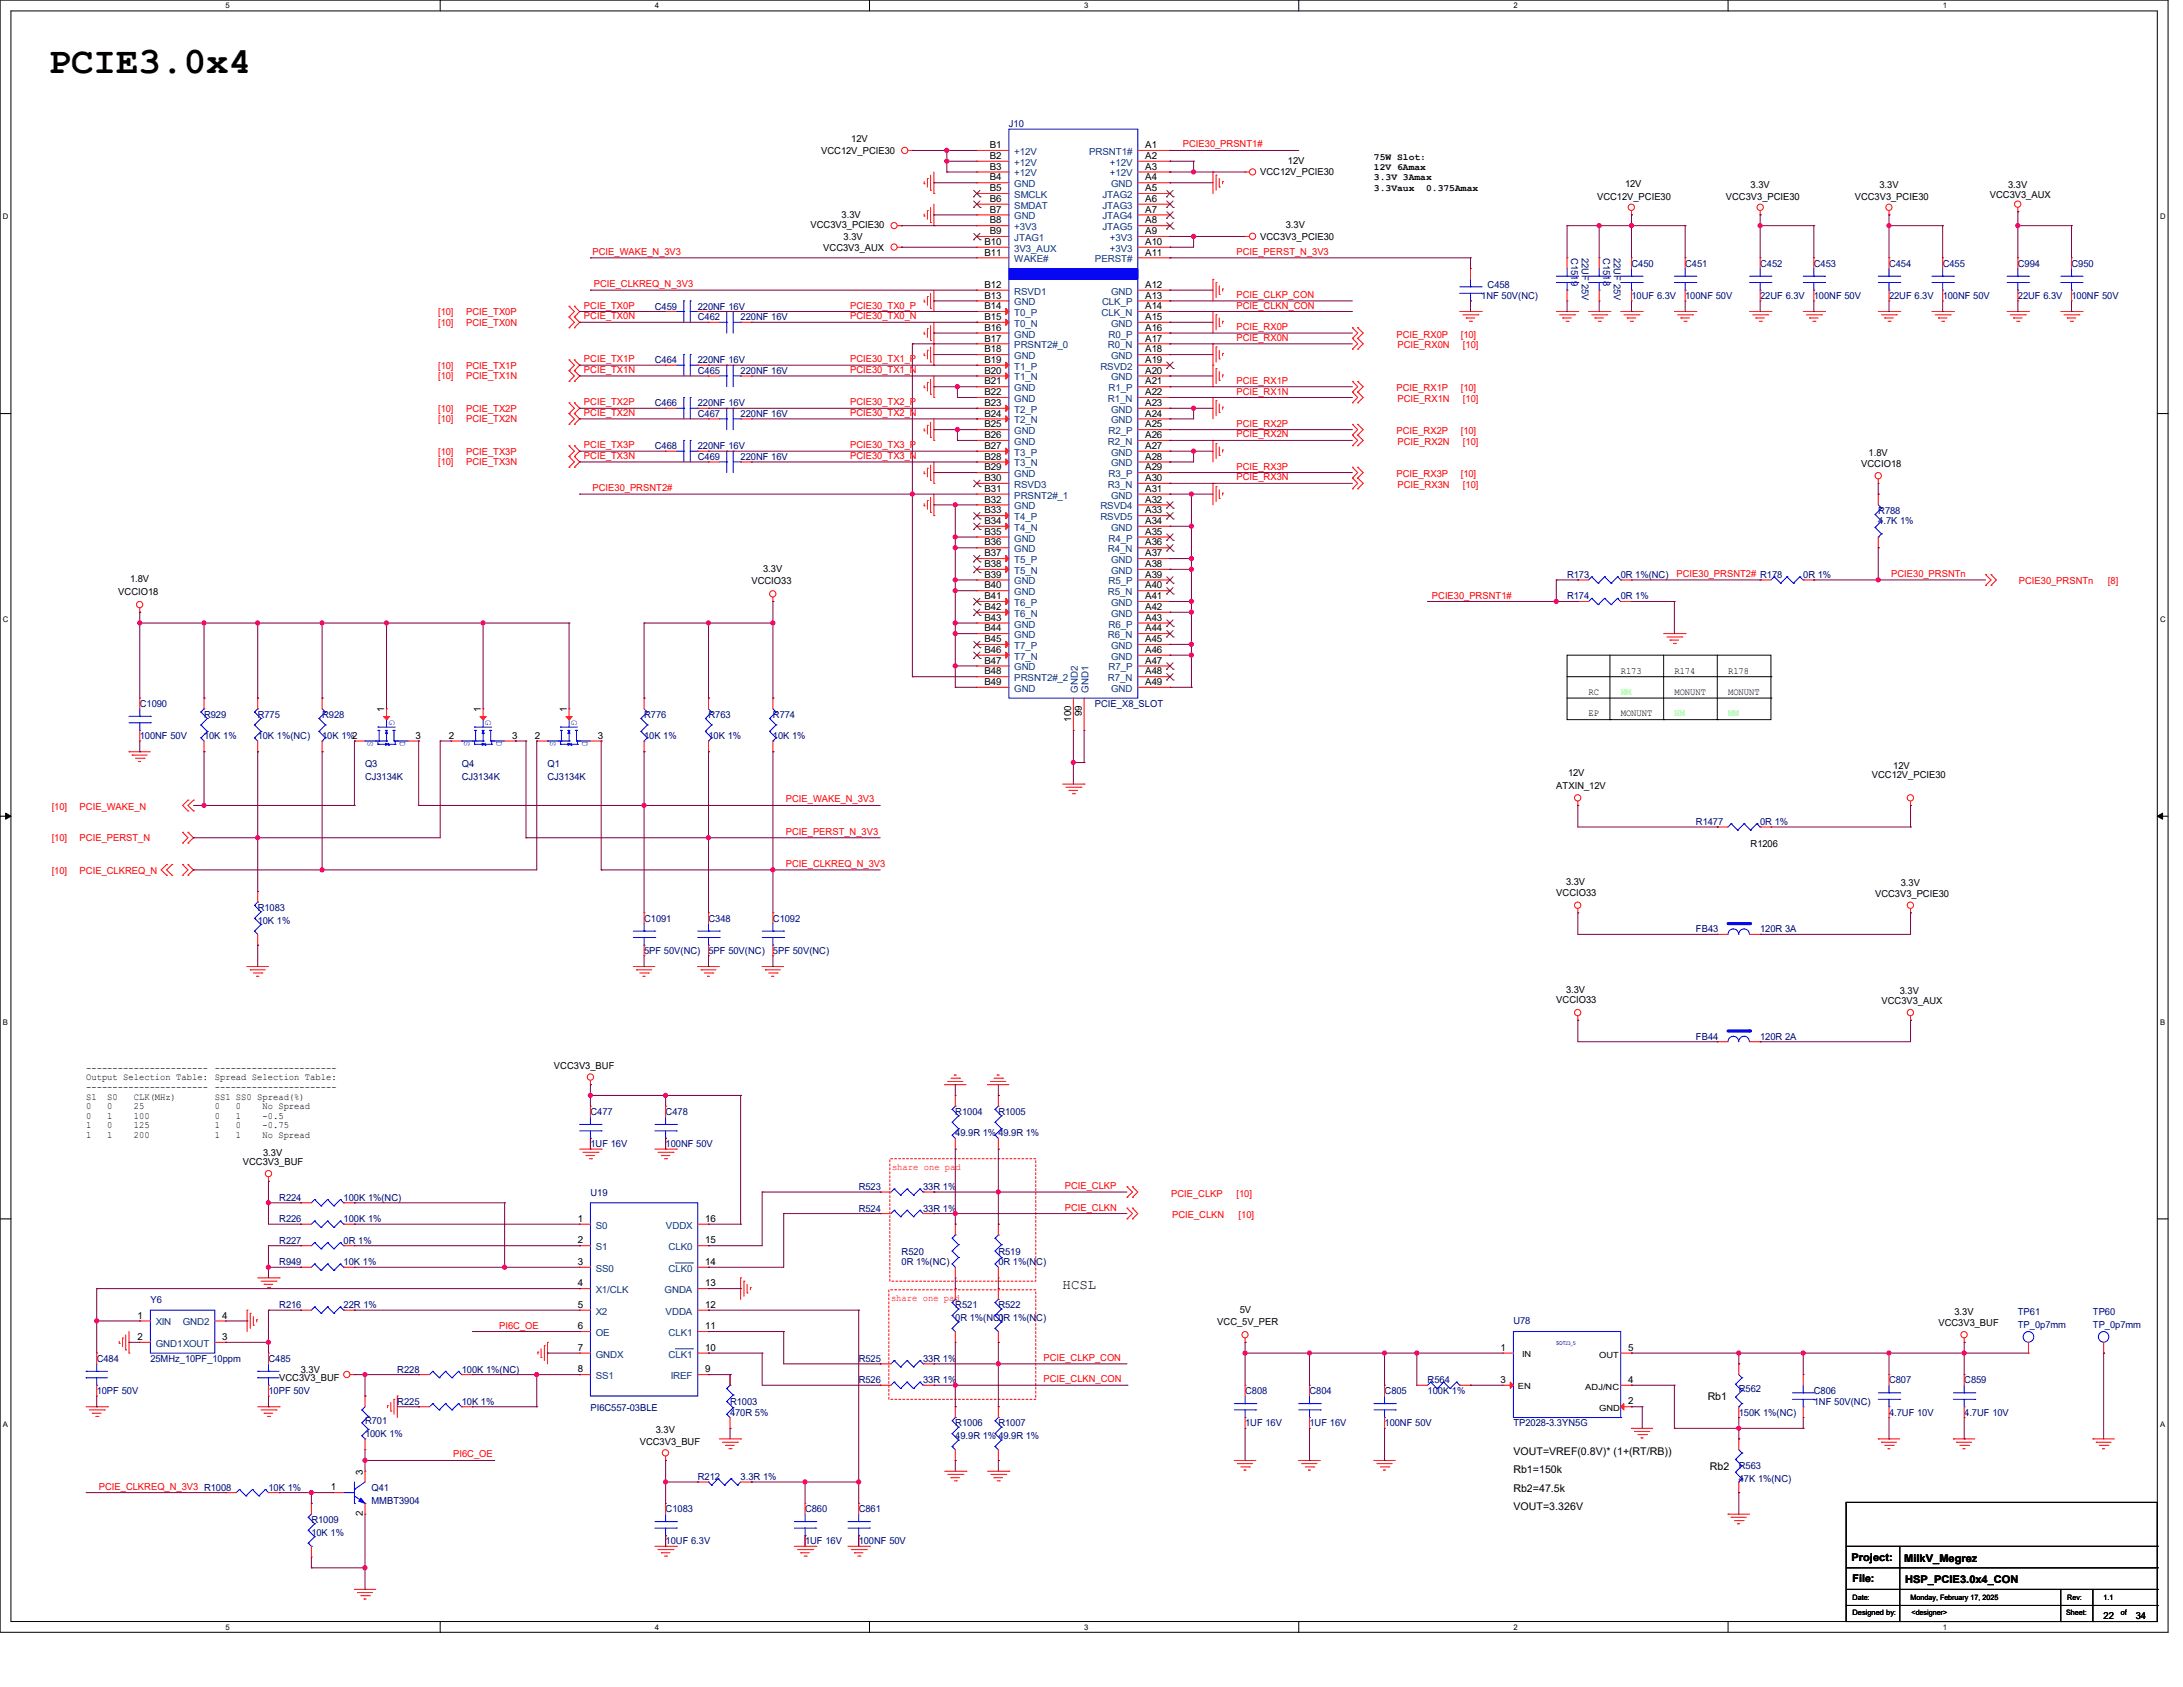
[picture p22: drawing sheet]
<svg xmlns="http://www.w3.org/2000/svg" width="558mm" height="431mm" viewBox="0 0 558 431" stroke-linecap="round" stroke-linejoin="round" font-family="sans-serif">
<defs><g id="words">
<text font-size="9.6" x="12.4" y="18.8">PCIE3.0x4</text>
<text font-size="3.6" x="271.6" y="329.3">HCSL</text>
<g font-size="2.7">
<text x="436.5" y="357.8">Rb1</text>
<text x="386.8" y="371.7">VOUT=VREF(0.8V)* (1+(RT/RB))</text>
<text x="386.8" y="376.4">Rb1=150k</text>
<text x="437" y="375.6">Rb2</text>
<text x="386.8" y="381.1">Rb2=47.5k</text>
<text x="386.8" y="385.7">VOUT=3.326V</text>
<text x="473.2" y="398.7">Project:</text>
<text x="486.7" y="399">MilkV_Megrez</text>
<text x="473.5" y="404.2">File:</text>
<text x="487" y="404.5">HSP_PCIE3.0x4_CON</text>
</g>
<g font-size="2.5" fill="#000080">
<text x="257.9" y="32.5">J10</text>
<text x="401.6" y="65.9" transform="rotate(90 401.6 65.9)">C1519</text>
<text x="404.3" y="65.9" transform="rotate(90 404.3 65.9)">22UF 25V</text>
<text x="409.8" y="65.9" transform="rotate(90 409.8 65.9)">C1518</text>
<text x="412.5" y="65.9" transform="rotate(90 412.5 65.9)">22UF 25V</text>
<text x="417" y="68.1">C450</text>
<text x="430.7" y="68.1">C451</text>
<text x="449.9" y="68.1">C452</text>
<text x="463.6" y="68.1">C453</text>
<text x="482.9" y="68.1">C454</text>
<text x="496.6" y="68.1">C455</text>
<text x="515.8" y="68.1">C994</text>
<text x="529.5" y="68.1">C950</text>
<text x="378.6" y="76.4">1NF 50V(NC)</text>
<text x="380.2" y="73.6">C458</text>
<text x="417" y="76.4">10UF 6.3V</text>
<text x="430.7" y="76.4">100NF 50V</text>
<text x="449.9" y="76.4">22UF 6.3V</text>
<text x="463.6" y="76.4">100NF 50V</text>
<text x="482.9" y="76.4">22UF 6.3V</text>
<text x="496.6" y="76.4">100NF 50V</text>
<text x="515.8" y="76.4">22UF 6.3V</text>
<text x="529.5" y="76.4">100NF 50V</text>
<text x="167.4" y="79.1">C459</text>
<text x="178.4" y="79.1">220NF 16V</text>
<text x="178.4" y="81.8">C462</text>
<text x="189.3" y="81.8">220NF 16V</text>
<text x="167.4" y="92.8">C464</text>
<text x="178.4" y="92.8">220NF 16V</text>
<text x="178.4" y="95.5">C465</text>
<text x="189.3" y="95.5">220NF 16V</text>
<text x="167.4" y="103.8">C466</text>
<text x="178.4" y="106.6">C467</text>
<text x="178.4" y="103.8">220NF 16V</text>
<text x="189.3" y="106.6">220NF 16V</text>
<text x="167.4" y="114.8">C468</text>
<text x="178.4" y="114.8">220NF 16V</text>
<text x="178.4" y="117.5">C469</text>
<text x="189.3" y="117.5">220NF 16V</text>
<text x="480.1" y="131.2">R788</text>
<text x="480.1" y="134">4.7K 1%</text>
<text x="400.6" y="147.7">R173</text>
<text x="414.3" y="147.7">0R 1%(NC)</text>
<text x="460.9" y="147.7">0R 1%</text>
<text x="400.6" y="153.2">R174</text>
<text x="414.3" y="153.2">0R 1%</text>
<text x="35.7" y="180.6">C1090</text>
<text x="52.2" y="183.3">R929</text>
<text x="65.9" y="183.3">R775</text>
<text x="82.3" y="183.3">R928</text>
<text x="164.6" y="183.3">R776</text>
<text x="181.1" y="183.3">R763</text>
<text x="197.6" y="183.3">R774</text>
<text x="279.9" y="180.6">PCIE_X8_SLOT</text>
<text x="35.7" y="188.8">100NF 50V</text>
<text x="52.2" y="188.8">10K 1%</text>
<text x="65.9" y="188.8">10K 1%(NC)</text>
<text x="82.3" y="188.8">10K 1%2</text>
<text x="164.6" y="188.8">10K 1%</text>
<text x="181.1" y="188.8">10K 1%</text>
<text x="197.6" y="188.8">10K 1%</text>
<text x="93.3" y="196">Q3</text>
<text x="118" y="196">Q4</text>
<text x="140" y="196">Q1</text>
<text x="93.3" y="199.3">CJ3134K</text>
<text x="118" y="199.3">CJ3134K</text>
<text x="140" y="199.3">CJ3134K</text>
<text x="433.5" y="210.8">R1477</text>
<text x="449.9" y="210.8">0R 1%</text>
<text x="65.9" y="232.7">R1083</text>
<text x="65.9" y="236">10K 1%</text>
<text x="164.6" y="235.5">C1091</text>
<text x="181.1" y="235.5">C348</text>
<text x="197.6" y="235.5">C1092</text>
<text x="433.5" y="238.2">FB43</text>
<text x="449.9" y="238.2">120R 3A</text>
<text x="164.6" y="243.7">5PF 50V(NC)</text>
<text x="181.1" y="243.7">5PF 50V(NC)</text>
<text x="197.6" y="243.7">5PF 50V(NC)</text>
<text x="433.5" y="265.6">FB44</text>
<text x="449.9" y="265.6">120R 2A</text>
<text x="150.9" y="284.9">C477</text>
<text x="170.1" y="284.9">C478</text>
<text x="244.2" y="284.9">R1004</text>
<text x="255.2" y="284.9">R1005</text>
<text x="150.9" y="293.1">1UF 16V</text>
<text x="170.1" y="293.1">100NF 50V</text>
<text x="244.2" y="290.3">49.9R 1% 49.9R 1%</text>
<text x="150.9" y="305.4">U19</text>
<text x="219.5" y="304">R523</text>
<text x="236" y="304">33R 1%</text>
<text x="71.4" y="306.8">R224</text>
<text x="87.8" y="306.8">100K 1%(NC)</text>
<text x="219.5" y="309.5">R524</text>
<text x="236" y="309.5">33R 1%</text>
<text x="71.4" y="312.3">R226</text>
<text x="71.4" y="317.8">R227</text>
<text x="87.8" y="312.3">100K 1%</text>
<text x="87.8" y="317.8">0R 1%</text>
<text x="71.4" y="323.3">R949</text>
<text x="87.8" y="323.3">10K 1%</text>
<text x="230.5" y="320.5">R520</text>
<text x="230.5" y="323.3">0R 1%(NC)</text>
<text x="255.2" y="320.5">R519</text>
<text x="255.2" y="323.3">0R 1%(N</text>
<text x="264.9" y="323.3">C)</text>
<text x="38.4" y="332.9">Y6</text>
<text x="71.4" y="334.2">R216</text>
<text x="87.8" y="334.2">22R 1%</text>
<text x="244.2" y="334.2">R521</text>
<text x="255.2" y="334.2">R522</text>
<text x="515.8" y="335.9">TP61</text>
<text x="535" y="335.9">TP60</text>
<text x="244.2" y="337.5">0R 1%(NC0)R 1%(N</text>
<text x="264.9" y="337.5">C)</text>
<text x="386.8" y="338.3">U78</text>
<text x="515.8" y="339.2">TP_0p7mm</text>
<text x="535" y="339.2">TP_0p7mm</text>
<text x="24.7" y="347.9">C484</text>
<text x="38.4" y="347.9">25MHz_10PF_10ppm</text>
<text x="68.6" y="347.9">C485</text>
<text x="219.5" y="347.9">R525</text>
<text x="236" y="347.9">33R 1%</text>
<text x="101.6" y="350.7">R228</text>
<text x="118" y="350.7">100K 1%(NC)</text>
<text x="219.5" y="353.4">R526</text>
<text x="236" y="353.4">33R 1%</text>
<text x="364.9" y="353.4">R564</text>
<text x="482.9" y="353.4">C807</text>
<text x="502.1" y="353.4">C859</text>
<text x="24.7" y="356.1">10PF 50V</text>
<text x="68.6" y="356.1">10PF 50V</text>
<text x="101.6" y="358.9">R225</text>
<text x="118" y="358.9">10K 1%</text>
<text x="186.6" y="358.9">R1003</text>
<text x="318.3" y="356.1">C808</text>
<text x="334.7" y="356.1">C804</text>
<text x="353.9" y="356.1">C805</text>
<text x="364.9" y="356.1">100K 1%</text>
<text x="444.5" y="355.6">R562</text>
<text x="463.6" y="356.1">C806</text>
<text x="463.6" y="358.9">1NF 50V(NC)</text>
<text x="93.3" y="363.9">R701</text>
<text x="150.9" y="360.6">PI6C557-03BLE</text>
<text x="186.6" y="361.7">470R 5%</text>
<text x="244.2" y="364.4">R1006</text>
<text x="255.2" y="364.4">R1007</text>
<text x="318.3" y="364.4">1UF 16V</text>
<text x="334.7" y="364.4">1UF 16V</text>
<text x="353.9" y="364.4">100NF 50V</text>
<text x="386.8" y="364.4">TP2028-3.3YN5G</text>
<text x="444.5" y="361.7">150K 1%(NC)</text>
<text x="482.9" y="361.7">4.7UF 10V</text>
<text x="502.1" y="361.7">4.7UF 10V</text>
<text x="93.3" y="367.2">100K 1%</text>
<text x="244.2" y="367.7">49.9R 1% 49.9R 1%</text>
<text x="444.5" y="375.4">R563</text>
<text x="68.6" y="380.9">10K 1%</text>
<text x="95" y="380.9">Q41</text>
<text x="178.4" y="378.1">R212</text>
<text x="189.3" y="378.1">3.3R 1%</text>
<text x="444.5" y="378.7">47K 1%(NC)</text>
<text x="79.6" y="389.1">R1009</text>
<text x="95" y="384.1">MMBT3904</text>
<text x="170.1" y="386.3">C1083</text>
<text x="205.8" y="386.3">C860</text>
<text x="219.5" y="386.3">C861</text>
<text x="79.6" y="392.4">10K 1%</text>
<text x="170.1" y="394.6">10UF 6.3V</text>
<text x="205.8" y="394.6">1UF 16V</text>
<text x="219.5" y="394.6">100NF 50V</text>
</g>
<g font-size="2.5">
<text x="209.9" y="39.3">VCC12V_PCIE30</text>
<text x="217.6" y="36.3">12V</text>
<text x="253" y="37.8">B1</text>
<text x="253" y="40.6">B2</text>
<text x="292.7" y="37.8">A1</text>
<text x="292.7" y="40.6">A2</text>
<text x="329.2" y="41.8">12V</text>
<text x="351.2" y="41">75W Slot:</text>
<text x="253" y="43.3">B3</text>
<text x="253" y="46.1">B4</text>
<text x="292.7" y="43.3">A3</text>
<text x="292.7" y="46.1">A4</text>
<text x="322.1" y="44.8">VCC12V_PCIE30</text>
<text x="351.2" y="43.4">12V 6Amax</text>
<text x="351.2" y="45.9">3.3V 3Amax</text>
<text x="415.4" y="47.8">12V</text>
<text x="253" y="48.9">B5</text>
<text x="253" y="51.6">B6</text>
<text x="292.7" y="48.9">A5</text>
<text x="292.7" y="51.6">A6</text>
<text x="351.2" y="48.7">3.3Vaux</text>
<text x="364.5" y="48.7">0.375Amax</text>
<text x="408.2" y="51.1">VCC12V_PCIE30</text>
<text x="441.2" y="51.1">VCC3V3_PCIE30</text>
<text x="447.5" y="48.1">3.3V</text>
<text x="474.1" y="51.1">VCC3V3_PCIE30</text>
<text x="480.4" y="48.1">3.3V</text>
<text x="508.6" y="50.6">VCC3V3_AUX</text>
<text x="513.3" y="48.1">3.3V</text>
<text x="207.2" y="58.2">VCC3V3_PCIE30</text>
<text x="215.1" y="55.8">3.3V</text>
<text x="253" y="54.3">B7</text>
<text x="253" y="57.1">B8</text>
<text x="253" y="59.8">B9</text>
<text x="292.7" y="54.3">A7</text>
<text x="292.7" y="57.1">A8</text>
<text x="292.7" y="59.8">A9</text>
<text x="328.7" y="58.2">3.3V</text>
<text x="210.4" y="64">VCC3V3_AUX</text>
<text x="215.6" y="61.3">3.3V</text>
<text x="251.6" y="62.6">B10</text>
<text x="251.6" y="65.3">B11</text>
<text x="292.7" y="62.6">A10</text>
<text x="292.7" y="65.3">A11</text>
<text x="322.1" y="61.3">VCC3V3_PCIE30</text>
<text x="251.6" y="73.5">B12</text>
<text x="251.6" y="76.3">B13</text>
<text x="292.7" y="73.5">A12</text>
<text x="292.7" y="76.3">A13</text>
<text x="251.6" y="79">B14</text>
<text x="251.6" y="81.7">B15</text>
<text x="292.7" y="79">A14</text>
<text x="292.7" y="81.7">A15</text>
<text x="251.6" y="84.5">B16</text>
<text x="251.6" y="87.2">B17</text>
<text x="251.6" y="90">B18</text>
<text x="292.7" y="84.5">A16</text>
<text x="292.7" y="87.2">A17</text>
<text x="292.7" y="90">A18</text>
<text x="251.6" y="92.7">B19</text>
<text x="251.6" y="95.5">B20</text>
<text x="292.7" y="92.7">A19</text>
<text x="292.7" y="95.5">A20</text>
<text x="251.6" y="98.2">B21</text>
<text x="251.6" y="101">B22</text>
<text x="292.7" y="98.2">A21</text>
<text x="292.7" y="101">A22</text>
<text x="251.6" y="103.7">B23</text>
<text x="251.6" y="106.4">B24</text>
<text x="292.7" y="103.7">A23</text>
<text x="292.7" y="106.4">A24</text>
<text x="251.6" y="109.2">B25</text>
<text x="251.6" y="111.9">B26</text>
<text x="292.7" y="109.2">A25</text>
<text x="292.7" y="111.9">A26</text>
<text x="251.6" y="114.7">B27</text>
<text x="251.6" y="117.4">B28</text>
<text x="292.7" y="114.7">A27</text>
<text x="292.7" y="117.4">A28</text>
<text x="475.7" y="119.4">VCCIO18</text>
<text x="477.6" y="116.4">1.8V</text>
<text x="251.6" y="120.1">B29</text>
<text x="251.6" y="122.9">B30</text>
<text x="251.6" y="125.6">B31</text>
<text x="292.7" y="120.1">A29</text>
<text x="292.7" y="122.9">A30</text>
<text x="292.7" y="125.6">A31</text>
<text x="251.6" y="128.4">B32</text>
<text x="251.6" y="131.1">B33</text>
<text x="292.7" y="128.4">A32</text>
<text x="292.7" y="131.1">A33</text>
<text x="251.6" y="133.9">B34</text>
<text x="251.6" y="136.6">B35</text>
<text x="292.7" y="133.9">A34</text>
<text x="292.7" y="136.6">A35</text>
<text x="251.6" y="139.4">B36</text>
<text x="251.6" y="142.1">B37</text>
<text x="292.7" y="139.4">A36</text>
<text x="292.7" y="142.1">A37</text>
<text x="33.2" y="148.8">1.8V</text>
<text x="192.1" y="149.3">VCCIO33</text>
<text x="195.1" y="146">3.3V</text>
<text x="251.6" y="144.9">B38</text>
<text x="251.6" y="147.6">B39</text>
<text x="292.7" y="144.9">A38</text>
<text x="292.7" y="147.6">A39</text>
<text x="30.2" y="152.1">VCCIO18</text>
<text x="251.6" y="150.3">B40</text>
<text x="251.6" y="153.1">B41</text>
<text x="251.6" y="155.8">B42</text>
<text x="292.7" y="150.3">A40</text>
<text x="292.7" y="153.1">A41</text>
<text x="292.7" y="155.8">A42</text>
<text x="251.6" y="158.6">B43</text>
<text x="251.6" y="161.3">B44</text>
<text x="292.7" y="158.6">A43</text>
<text x="292.7" y="161.3">A44</text>
<text x="251.6" y="164">B45</text>
<text x="251.6" y="166.8">B46</text>
<text x="292.7" y="164">A45</text>
<text x="292.7" y="166.8">A46</text>
<text x="251.6" y="169.5">B47</text>
<text x="251.6" y="172.3">B48</text>
<text x="292.7" y="169.5">A47</text>
<text x="292.7" y="172.3">A48</text>
<text x="414.3" y="172.1">R173</text>
<text x="428" y="172.1">R174</text>
<text x="441.7" y="172.1">R178</text>
<text x="251.6" y="175">B49</text>
<text x="292.7" y="175">A49</text>
<text x="406.1" y="177.5">RC</text>
<text x="428" y="177.5">MONUNT</text>
<text x="441.7" y="177.5">MONUNT</text>
<text x="98.2" y="181.9" transform="rotate(-90 98.2 181.9)">1</text>
<text x="122.9" y="181.9" transform="rotate(-90 122.9 181.9)">1</text>
<text x="144.9" y="181.9" transform="rotate(-90 144.9 181.9)">1</text>
<text x="273.8" y="184.4" transform="rotate(-90 273.8 184.4)">100</text>
<text x="276.5" y="183" transform="rotate(-90 276.5 183)">99</text>
<text x="406.1" y="183">EP</text>
<text x="414.3" y="183">MONUNT</text>
<text x="106.2" y="188.7">3</text>
<text x="114.8" y="188.7">2</text>
<text x="130.9" y="188.7">3</text>
<text x="136.7" y="188.7">2</text>
<text x="152.8" y="188.7">3</text>
<text x="484" y="196.5">12V</text>
<text x="397.8" y="201.5">ATXIN_12V</text>
<text x="400.8" y="198.2">12V</text>
<text x="478.5" y="198.7">VCC12V_PCIE30</text>
<text x="447.5" y="216.3">R1206</text>
<text x="400.3" y="226.1">3.3V</text>
<text x="485.9" y="226.4">3.3V</text>
<text x="397.8" y="228.9">VCCIO33</text>
<text x="479.3" y="229.1">VCC3V3_PCIE30</text>
<text x="397.8" y="256.3">VCCIO33</text>
<text x="400.3" y="253.6">3.3V</text>
<text x="480.9" y="256.6">VCC3V3_AUX</text>
<text x="485.6" y="253.8">3.3V</text>
<text x="22" y="273.6">-----------------------</text>
<text x="54.9" y="273.6">-----------------------</text>
<text x="141.6" y="273">VCC3V3_BUF</text>
<text x="22" y="276">Output Selection Table:</text>
<text x="22" y="278.5">-----------------------</text>
<text x="22" y="280.9">S1</text>
<text x="27.4" y="280.9">S0</text>
<text x="34.2" y="280.9">CLK(MHz)</text>
<text x="54.9" y="276">Spread Selection Table:</text>
<text x="54.9" y="278.5">-----------------------</text>
<text x="54.9" y="280.9">SS1 SS0 Spread(%)</text>
<text x="22" y="283.4">0</text>
<text x="22" y="285.8">0</text>
<text x="27.4" y="283.4">0</text>
<text x="27.4" y="285.8">1</text>
<text x="34.2" y="283.4">25</text>
<text x="34.2" y="285.8">100</text>
<text x="54.9" y="283.4">0</text>
<text x="54.9" y="285.8">0</text>
<text x="60.3" y="283.4">0</text>
<text x="60.3" y="285.8">1</text>
<text x="67.1" y="283.4">No Spread</text>
<text x="67.1" y="285.8">-0.5</text>
<text x="22" y="288.3">1</text>
<text x="22" y="290.7">1</text>
<text x="27.4" y="288.3">0</text>
<text x="27.4" y="290.7">1</text>
<text x="34.2" y="288.3">125</text>
<text x="34.2" y="290.7">200</text>
<text x="54.9" y="288.3">1</text>
<text x="54.9" y="290.7">1</text>
<text x="60.3" y="288.3">0</text>
<text x="60.3" y="290.7">1</text>
<text x="67.1" y="288.3">-0.75</text>
<text x="67.1" y="290.7">No Spread</text>
<text x="62.1" y="297.7">VCC3V3_BUF</text>
<text x="67.3" y="295.3">3.3V</text>
<text x="147.7" y="312.2">1</text>
<text x="147.7" y="317.7">2</text>
<text x="180.3" y="317.7">15</text>
<text x="180.3" y="312.2">16</text>
<text x="147.7" y="323.2">3</text>
<text x="180.3" y="323.2">14</text>
<text x="147.7" y="328.6">4</text>
<text x="180.3" y="328.6">13</text>
<text x="147.7" y="334.1">5</text>
<text x="180.3" y="334.1">12</text>
<text x="316.9" y="335.6">5V</text>
<text x="499.6" y="335.9">3.3V</text>
<text x="35.2" y="336.9">1</text>
<text x="56.8" y="336.9">4</text>
<text x="147.7" y="339.6">6</text>
<text x="180.3" y="339.6">11</text>
<text x="311.1" y="338.6">VCC_5V_PER</text>
<text x="495.5" y="338.9">VCC3V3_BUF</text>
<text x="35.2" y="342.3">2</text>
<text x="56.8" y="342.3">3</text>
<text x="147.7" y="345.1">7</text>
<text x="180.3" y="345.1">10</text>
<text x="383.6" y="345.1">1</text>
<text x="416.2" y="345.1">5</text>
<text x="71.4" y="352.9">VCC3V3_BUF</text>
<text x="76.9" y="350.7">3.3V</text>
<text x="147.7" y="350.6">8</text>
<text x="180.3" y="350.6">9</text>
<text x="383.6" y="353.3">3</text>
<text x="416.2" y="353.3">4</text>
<text x="416.2" y="358.8">2</text>
<text x="163.5" y="369.1">VCC3V3_BUF</text>
<text x="167.6" y="366.1">3.3V</text>
<text x="92.7" y="376.7" transform="rotate(-90 92.7 376.7)">3</text>
<text x="84.6" y="380.7">1</text>
<text x="92.7" y="387.4" transform="rotate(-90 92.7 387.4)">2</text>
<text x="537.7" y="413.5">22</text>
<text x="545.9" y="413.5">34</text>
</g>
<g font-size="2.5" fill="#004080">
<text x="259.2" y="39.6">+12V</text>
<text x="278.4" y="39.6">PRSNT1#</text>
<text x="259.2" y="42.3">+12V</text>
<text x="259.2" y="45.1">+12V</text>
<text x="259.2" y="47.8">GND</text>
<text x="283.7" y="42.3">+12V</text>
<text x="283.7" y="45.1">+12V</text>
<text x="284" y="47.8">GND</text>
<text x="259.2" y="50.6">SMCLK</text>
<text x="259.2" y="53.3">SMDAT</text>
<text x="281.8" y="50.6">JTAG2</text>
<text x="281.8" y="53.3">JTAG3</text>
<text x="259.2" y="56">GND</text>
<text x="259.2" y="58.8">+3V3</text>
<text x="281.8" y="56">JTAG4</text>
<text x="281.8" y="58.8">JTAG5</text>
<text x="259.2" y="61.6">JTAG1</text>
<text x="259.2" y="64.3">3V3_AUX</text>
<text x="283.7" y="61.6">+3V3</text>
<text x="283.7" y="64.3">+3V3</text>
<text x="259.2" y="67">WAKE#</text>
<text x="279.9" y="67">PERST#</text>
<text x="259.2" y="75.3">RSVD1</text>
<text x="284" y="75.3">GND</text>
<text x="259.2" y="78">GND</text>
<text x="259.2" y="80.7">T0_P</text>
<text x="259.2" y="83.5">T0_N</text>
<text x="281.6" y="80.7">CLK_N</text>
<text x="281.7" y="78">CLK_P</text>
<text x="284" y="83.5">GND</text>
<text x="259.2" y="86.2">GND</text>
<text x="259.2" y="89">PRSNT2#_0</text>
<text x="283.2" y="89">R0_N</text>
<text x="283.3" y="86.2">R0_P</text>
<text x="259.2" y="91.7">GND</text>
<text x="259.2" y="94.4">T1_P</text>
<text x="281.3" y="94.4">RSVD2</text>
<text x="284" y="91.7">GND</text>
<text x="259.2" y="97.2">T1_N</text>
<text x="259.2" y="99.9">GND</text>
<text x="283.3" y="99.9">R1_P</text>
<text x="284" y="97.2">GND</text>
<text x="259.2" y="102.7">GND</text>
<text x="259.2" y="105.5">T2_P</text>
<text x="283.2" y="102.7">R1_N</text>
<text x="284" y="105.5">GND</text>
<text x="259.2" y="108.2">T2_N</text>
<text x="259.2" y="110.9">GND</text>
<text x="259.2" y="113.7">GND</text>
<text x="283.2" y="113.7">R2_N</text>
<text x="283.3" y="110.9">R2_P</text>
<text x="284" y="108.2">GND</text>
<text x="259.2" y="116.4">T3_P</text>
<text x="259.2" y="119.2">T3_N</text>
<text x="284" y="116.4">GND</text>
<text x="284" y="119.2">GND</text>
<text x="259.2" y="121.9">GND</text>
<text x="259.2" y="124.6">RSVD3</text>
<text x="283.2" y="124.6">R3_N</text>
<text x="283.3" y="121.9">R3_P</text>
<text x="259.2" y="127.4">PRSNT2#_1</text>
<text x="259.2" y="130.1">GND</text>
<text x="281.3" y="130.1">RSVD4</text>
<text x="284" y="127.4">GND</text>
<text x="259.2" y="132.9">T4_P</text>
<text x="259.2" y="135.6">T4_N</text>
<text x="281.3" y="132.9">RSVD5</text>
<text x="284" y="135.6">GND</text>
<text x="259.2" y="138.3">GND</text>
<text x="259.2" y="141.1">GND</text>
<text x="259.2" y="143.8">T5_P</text>
<text x="283.2" y="141.1">R4_N</text>
<text x="283.3" y="138.3">R4_P</text>
<text x="284" y="143.8">GND</text>
<text x="259.2" y="146.6">T5_N</text>
<text x="259.2" y="149.3">GND</text>
<text x="283.3" y="149.3">R5_P</text>
<text x="284" y="146.6">GND</text>
<text x="259.2" y="152.1">GND</text>
<text x="259.2" y="154.8">T6_P</text>
<text x="283.2" y="152.1">R5_N</text>
<text x="284" y="154.8">GND</text>
<text x="259.2" y="157.6">T6_N</text>
<text x="259.2" y="160.3">GND</text>
<text x="283.3" y="160.3">R6_P</text>
<text x="284" y="157.6">GND</text>
<text x="259.2" y="163">GND</text>
<text x="259.2" y="165.8">T7_P</text>
<text x="283.2" y="163">R6_N</text>
<text x="284" y="165.8">GND</text>
<text x="259.2" y="168.5">T7_N</text>
<text x="259.2" y="171.3">GND</text>
<text x="283.3" y="171.3">R7_P</text>
<text x="284" y="168.5">GND</text>
<text x="259.2" y="174">PRSNT2#_2</text>
<text x="259.2" y="176.7">GND</text>
<text x="275.5" y="177" transform="rotate(-90 275.5 177)">GND2</text>
<text x="278.3" y="177" transform="rotate(-90 278.3 177)">GND1</text>
<text x="283.2" y="174">R7_N</text>
<text x="284" y="176.7">GND</text>
<text x="152.3" y="313.9">S0</text>
<text x="170.2" y="313.9">VDDX</text>
<text x="152.3" y="319.4">S1</text>
<text x="170.9" y="319.4">CLK0</text>
<text x="152.3" y="324.9">SS0</text>
<text x="170.9" y="324.9">CLK0</text>
<text x="152.3" y="330.4">X1/CLK</text>
<text x="152.3" y="335.9">X2</text>
<text x="169.9" y="330.4">GNDA</text>
<text x="170.1" y="335.9">VDDA</text>
<text x="39.8" y="338.6">XIN</text>
<text x="46.7" y="338.6">GND2</text>
<text x="152.3" y="341.3">OE</text>
<text x="170.9" y="341.3">CLK1</text>
<text x="39.8" y="344.1">GND1XOUT</text>
<text x="152.3" y="346.8">GNDX</text>
<text x="170.9" y="346.8">CLK1</text>
<text x="152.3" y="352.3">SS1</text>
<text x="171.4" y="352.3">IREF</text>
</g>
<g font-size="2.5" fill="#f00">
<text x="302.3" y="37.7">PCIE30_PRSNT1#</text>
<text x="151.5" y="65.1">PCIE_WAKE_N_3V3</text>
<text x="316.1" y="65.1">PCIE_PERST_N_3V3</text>
<text x="151.8" y="73.4">PCIE_CLKREQ_N_3V3</text>
<text x="316.1" y="76.1">PCIE_CLKP_CON</text>
<text x="112" y="80.5">[10]</text>
<text x="112" y="83.2">[10]</text>
<text x="119.1" y="80.5">PCIE_TX0P</text>
<text x="119.1" y="83.2">PCIE_TX0N</text>
<text x="149.3" y="78.8">PCIE_TX0P</text>
<text x="149.3" y="81.6">PCIE_TX0N</text>
<text x="217.3" y="78.8">PCIE30_TX0_P</text>
<text x="217.3" y="81.6">PCIE30_TX0_N</text>
<text x="316.1" y="78.8">PCIE_CLKN_CON</text>
<text x="316.1" y="84.3">PCIE_RX0P</text>
<text x="316.1" y="87.1">PCIE_RX0N</text>
<text x="357" y="86.2">PCIE_RX0P</text>
<text x="357.2" y="89">PCIE_RX0N</text>
<text x="373.4" y="86.2">[10]</text>
<text x="373.9" y="89">[10]</text>
<text x="112" y="94.2">[10]</text>
<text x="119.1" y="94.2">PCIE_TX1P</text>
<text x="149.3" y="92.5">PCIE_TX1P</text>
<text x="149.3" y="95.3">PCIE_TX1N</text>
<text x="217.3" y="95.3">PCIE30_TX1_N</text>
<text x="217.3" y="92.5">PCIE30_TX1_P</text>
<text x="112" y="96.9">[10]</text>
<text x="119.1" y="96.9">PCIE_TX1N</text>
<text x="316.1" y="98">PCIE_RX1P</text>
<text x="316.1" y="100.8">PCIE_RX1N</text>
<text x="357" y="99.9">PCIE_RX1P</text>
<text x="373.4" y="99.9">[10]</text>
<text x="112" y="105.2">[10]</text>
<text x="112" y="107.9">[10]</text>
<text x="119.1" y="105.2">PCIE_TX2P</text>
<text x="119.1" y="107.9">PCIE_TX2N</text>
<text x="149.3" y="103.5">PCIE_TX2P</text>
<text x="149.3" y="106.3">PCIE_TX2N</text>
<text x="217.3" y="103.5">PCIE30_TX2_P</text>
<text x="217.3" y="106.3">PCIE30_TX2_N</text>
<text x="357.2" y="102.7">PCIE_RX1N</text>
<text x="373.9" y="102.7">[10]</text>
<text x="316.1" y="109">PCIE_RX2P</text>
<text x="316.1" y="111.8">PCIE_RX2N</text>
<text x="357" y="110.9">PCIE_RX2P</text>
<text x="357.2" y="113.7">PCIE_RX2N</text>
<text x="373.4" y="110.9">[10]</text>
<text x="373.9" y="113.7">[10]</text>
<text x="112" y="116.1">[10]</text>
<text x="112" y="118.9">[10]</text>
<text x="119.1" y="116.1">PCIE_TX3P</text>
<text x="119.1" y="118.9">PCIE_TX3N</text>
<text x="149.3" y="114.5">PCIE_TX3P</text>
<text x="149.3" y="117.3">PCIE_TX3N</text>
<text x="217.3" y="114.5">PCIE30_TX3_P</text>
<text x="217.3" y="117.3">PCIE30_TX3_N</text>
<text x="316.1" y="120">PCIE_RX3P</text>
<text x="151.5" y="125.5">PCIE30_PRSNT2#</text>
<text x="316.1" y="122.7">PCIE_RX3N</text>
<text x="357" y="121.9">PCIE_RX3P</text>
<text x="357.2" y="124.6">PCIE_RX3N</text>
<text x="373.4" y="121.9">[10]</text>
<text x="373.9" y="124.6">[10]</text>
<text x="428.5" y="147.4">PCIE30_PRSNT2# R178</text>
<text x="483.4" y="147.4">PCIE30_PRSNTn</text>
<text x="516" y="149.3">PCIE30_PRSNTn</text>
<text x="538.8" y="149.3">[8]</text>
<text x="366" y="152.9">PCIE30_PRSNT1#</text>
<text x="13.2" y="206.9">[10]</text>
<text x="20.4" y="206.9">PCIE_WAKE_N</text>
<text x="200.9" y="205">PCIE_WAKE_N_3V3</text>
<text x="13.2" y="214.9">[10]</text>
<text x="20.4" y="214.9">PCIE_PERST_N</text>
<text x="200.9" y="213.3">PCIE_PERST_N_3V3</text>
<text x="200.9" y="221.5">PCIE_CLKREQ_N_3V3</text>
<text x="13.2" y="223.4">[10]</text>
<text x="20.4" y="223.4">PCIE_CLKREQ_N</text>
<text x="228" y="298.8">share one pa</text>
<text x="244.3" y="298.8">d</text>
<text x="272.2" y="303.8">PCIE_CLKP</text>
<text x="299.3" y="305.7">PCIE_CLKP</text>
<text x="316.1" y="305.7">[10]</text>
<text x="272.2" y="309.3">PCIE_CLKN</text>
<text x="299.6" y="311.2">PCIE_CLKN</text>
<text x="316.6" y="311.2">[10]</text>
<text x="227.8" y="332.3">share one pad</text>
<text x="127.6" y="339.4">PI6C_OE</text>
<text x="266.7" y="347.7">PCIE_CLKP_CON</text>
<text x="266.7" y="353.1">PCIE_CLKN_CON</text>
<text x="115.8" y="372.4">PI6C_OE</text>
<text x="25.3" y="380.6">PCIE_CLKREQ_N_3V3 R1008</text>
</g>
<g font-size="2.5" fill="#0f0">
<text x="414.3" y="177.5">NM</text>
<text x="428" y="183">NM</text>
<text x="441.7" y="183">NM</text>
</g>
<g font-size="2.5" fill="#00f">
<text x="99.4" y="183.9" transform="rotate(90 99.4 183.9)">G</text>
<text x="124.1" y="183.9" transform="rotate(90 124.1 183.9)">G</text>
<text x="146" y="183.9" transform="rotate(90 146 183.9)">G</text>
<text x="93.9" y="189.3" transform="rotate(90 93.9 189.3)">S</text>
<text x="102.2" y="189.3" transform="rotate(90 102.2 189.3)">D</text>
<text x="118.6" y="189.3" transform="rotate(90 118.6 189.3)">S</text>
<text x="126.9" y="189.3" transform="rotate(90 126.9 189.3)">D</text>
<text x="140.6" y="189.3" transform="rotate(90 140.6 189.3)">S</text>
<text x="148.8" y="189.3" transform="rotate(90 148.8 189.3)">D</text>
</g>
<g font-size="2.2">
<text x="389" y="346.6">IN</text>
<text x="408.8" y="346.9">OUT</text>
<text x="387.9" y="354.8">EN</text>
<text x="405.2" y="355.1">ADJ/NC</text>
<text x="408.8" y="360.6">GND</text>
</g>
<g font-size="2">
<text x="57.7" y="2.1">5</text>
<text x="167.4" y="2.1">4</text>
<text x="277.1" y="2.1">3</text>
<text x="386.8" y="2.1">2</text>
<text x="496.6" y="2.1">1</text>
<text x=".8" y="56">D</text>
<text x="552.2" y="56">D</text>
<text x=".8" y="158.9">C</text>
<text x="552.2" y="158.9">C</text>
<text x=".8" y="261.7">B</text>
<text x="552.2" y="261.7">B</text>
<text x=".8" y="364.6">A</text>
<text x="552.2" y="364.6">A</text>
<text x="57.7" y="416.3">5</text>
<text x="167.4" y="416.3">4</text>
<text x="277.1" y="416.3">3</text>
<text x="386.8" y="416.3">2</text>
<text x="496.6" y="416.3">1</text>
</g>
<g font-size="1.9">
<text x="473.5" y="408.9">Date:</text>
<text x="473.5" y="412.7">Designed by:</text>
<text x="488.4" y="408.9">Monday, February 17, 2025</text>
<text x="488.6" y="412.7">&lt;designer&gt;</text>
<text x="528.1" y="412.7">Sheet:</text>
<text x="528.4" y="408.9">Rev:</text>
<text x="537.7" y="408.9">1.1</text>
<text x="542.1" y="412.7">of</text>
</g>
<text font-size="1.4" fill="#00f" x="397.8" y="343.6">SOT23_5</text>
</g></defs>
<g fill="none" stroke="#000" stroke-width=".26">
<path d="M0 0h554.2v417h-554.2zM2.8 2.8h548.6v411.5h-548.6zM112.5 0v2.8M222.2 0v2.8M332 0v2.8M441.7 0v2.8M0 105.7h2.8M551.4 105.7h2.8M400.6 167.4h52.1v16.5h-52.1zM400.6 172.9h52.1M400.6 178.3h52.1M411.5 167.4v16.5"/>
<path d="M425.2 167.4v16.5M439 167.4v16.5M452.7 172.9h.1M452.7 178.3h.1M411.5 183.9h.1M425.2 183.9h.1M439 183.9h.1M0 208.5h2.8M1.4 207.7l1.4 .8-1.4 .8zM551.4 208.5l1.4-.8v1.6zM551.4 208.5h2.8M0 311.4h2.8"/>
<path d="M551.4 311.4h2.8M471.9 383.8h79.5v30.5h-79.5zM471.9 395.1h79.5M485.6 395.1v19.2M551.4 395.1h.1M112.5 414.3v2.7M222.2 414.3v2.7M332 414.3v2.7M441.7 414.3v2.7M471.9 400.6h79.5M471.9 406.1h79.5M471.9 410.2h79.5"/>
<path d="M485.6 414.3h.1M526.8 414.3h.1M526.8 406.1v8.2M535 414.3h.1M535 406.1v8.2M551.4 400.6h.1M551.4 406.1h.1M551.4 410.2h.1"/>
</g>
<path d="M1.4 207.7l1.4 .8-1.4 .8zM551.4 208.5l1.4-.8v1.6z" fill="#000"/>
<path d="M227.5 296h37.3v31.3h-37.3zM227.2 329.5h37.6v28h-37.6z" fill="none" stroke="#f00" stroke-width=".26" stroke-dasharray=".5 .5"/>
<g fill="none" stroke="#f00" stroke-width=".26">
<path d="M232.1 38.4h1.1M233.2 38.4h.1M229.4 57.7h1.1M230.5 57.7h.1M236.2 46.9h.1M236.2 55.2h.1M236.2 46.4v.5M236.2 54.7v.5M237.1 45.6h.1M237.1 53.8h.1M237.1 45.6v2.2M237.1 53.8v2.2"/>
<path d="M237.9 48.6h.1M237.9 56.9h.1M237.9 44.7v3.9M237.9 53v3.9M238.7 49.4h.1M238.7 57.7h.1M238.7 43.9v5.5M238.7 52.2v5.5M310 43.9h.1M310 43.9v5.5M310.9 44.7h.1M310.9 44.7v3.9"/>
<path d="M311.7 47.8h.1M311.7 45.6v2.2M312.5 46.4h.1M312.5 46.4v.5M318.3 43.9h.1M318.3 43.9h1.1M417 54.9h.1M417 53.8v1.1M449.9 54.9h.1M449.9 53.8v1.1M482.9 54.9h.1M482.9 53.8v1.1"/>
<path d="M515.8 54.1h.1M515.8 53v1.1M145.5 78.2h.1M145.5 78.2l1.3 1.4-1.3 1.4M146.8 78.2h.1M146.8 78.2l1.4 1.4-1.4 1.4M229.4 63.2h1.1M230.5 63.2h.1M236.2 77.1h.1M236.2 76.6v.5M237.1 75.8h.1M237.1 75.8v2.2"/>
<path d="M237.9 78.8h.1M237.9 74.9v3.9M238.7 79.6h.1M238.7 74.1v5.5M310 71.4h.1M310 79.6h.1M310 71.4v5.5M310 79.6v5.5M310.9 72.2h.1M310.9 72.2v3.8M311.7 75.2h.1M311.7 73v2.2"/>
<path d="M312.5 73.8h.1M312.5 73.8v.6M318.3 60.4h.1M318.3 60.4h1.1M373.1 79.6h5.5M378.6 79.6h.1M397.8 79.6h5.5M403.3 79.6h.1M406.1 79.6h5.4M411.5 79.6h.1M414.3 79.6h5.5M419.8 79.6h.1"/>
<path d="M428 79.6h5.5M433.5 79.6h.1M447.2 79.6h5.5M452.7 79.6h.1M460.9 79.6h5.5M466.4 79.6h.1M480.1 79.6h5.5M485.6 79.6h.1M493.8 79.6h5.5M499.3 79.6h.1M513 79.6h5.5M518.5 79.6h.1"/>
<path d="M526.8 79.6h5.4M532.2 79.6h.1M145.5 81h.1M145.5 83.7h.1M145.5 94.7h.1M145.5 91.9h.1M145.5 97.5h.1M145.5 81l1.3 1.3-1.3 1.4M145.5 91.9l1.3 1.4-1.3 1.4M145.5 94.7l1.3 1.4-1.3 1.4M146.8 81h.1M146.8 83.7h.1"/>
<path d="M146.8 91.9h.1M146.8 94.7h.1M146.8 97.5h.1M146.8 81l1.4 1.3-1.4 1.4M146.8 91.9l1.4 1.4-1.4 1.4M146.8 94.7l1.4 1.4-1.4 1.4M236.2 85.3h.1M236.2 90.8h.1M236.2 99.1h.1M236.2 84.8v.5M236.2 90.3v.5M236.2 98.6v.5"/>
<path d="M237.1 84h.1M237.1 89.5h.1M237.1 97.7h.1M237.1 84v2.2M237.1 89.5v2.2M237.1 97.7v2.2M237.9 87h.1M237.9 92.5h.1M237.9 83.2v3.8M237.9 88.6v3.9M237.9 96.9v3.8M238.7 87.8h.1"/>
<path d="M238.7 93.3h.1M238.7 82.3v11M238.7 96.1v5.5M310 87.8h.1M310 93.3h.1M310 87.8v11M310.9 80.4h.1M310.9 88.6h.1M310.9 94.1h.1M310.9 80.4v3.9M310.9 88.6v3.9M310.9 94.1v3.9"/>
<path d="M311.7 83.4h.1M311.7 91.7h.1M311.7 97.2h.1M311.7 81.2v2.2M311.7 89.5v2.2M311.7 95v2.2M312.5 82.1h.1M312.5 90.3h.1M312.5 95.8h.1M312.5 82.1v.5M312.5 90.3v.5M312.5 95.8v.5"/>
<path d="M345.7 86.4h.1M345.7 83.7h.1M345.7 89.2h.1M345.7 97.5h.1M345.7 83.7l1.3 1.4-1.3 1.3M345.7 86.4l1.3 1.4-1.3 1.4M345.7 97.5l1.3 1.3-1.3 1.4M347 86.4h.1M347 83.7h.1M347 89.2h.1M347 97.5h.1M347 83.7l1.4 1.4-1.4 1.3"/>
<path d="M347 86.4l1.4 1.4-1.4 1.4M347 97.5l1.4 1.3-1.4 1.4M373.9 80.4h3.9M374.8 81.2h.1M374.8 81.2h2.2M375.6 82.1h.5M376.1 82.1h.1M377.8 80.4h.1M398.7 80.4h3.8M399.5 81.2h.1M399.5 81.2h2.2M400.3 82.1h.5"/>
<path d="M400.8 82.1h.1M402.5 80.4h.1M406.9 80.4h3.8M407.7 81.2h.1M407.7 81.2h2.2M408.5 82.1h.6M409.1 82.1h.1M410.7 80.4h.1M415.1 80.4h3.8M415.9 81.2h.1M415.9 81.2h2.2M416.7 82.1h.6"/>
<path d="M417.3 82.1h.1M418.9 80.4h.1M428.8 80.4h3.8M429.6 81.2h.1M429.6 81.2h2.2M430.4 82.1h.6M431 82.1h.1M432.6 80.4h.1M448 80.4h3.9M448.8 81.2h.1M448.8 81.2h2.2M449.7 82.1h.5"/>
<path d="M450.2 82.1h.1M451.9 80.4h.1M461.7 80.4h3.9M462.5 81.2h.1M462.5 81.2h2.2M463.4 82.1h.5M463.9 82.1h.1M465.6 80.4h.1M480.9 80.4h3.9M481.8 81.2h.1M481.8 81.2h2.2M482.6 82.1h.5"/>
<path d="M483.1 82.1h.1M484.8 80.4h.1M494.7 80.4h3.8M495.5 81.2h.1M495.5 81.2h2.2M496.3 82.1h.5M496.8 82.1h.1M498.5 80.4h.1M513.8 80.4h3.9M514.7 81.2h.1M514.7 81.2h2.2M515.5 82.1h.5"/>
<path d="M516 82.1h.1M517.7 80.4h.1M527.6 80.4h3.8M528.4 81.2h.1M528.4 81.2h2.2M529.2 82.1h.6M529.8 82.1h.1M531.4 80.4h.1M145.5 105.7h.1M145.5 102.9h.1M145.5 108.4h.1M145.5 116.6h.1"/>
<path d="M145.5 113.9h.1M145.5 119.4h.1M145.5 102.9l1.3 1.4-1.3 1.4M145.5 105.7l1.3 1.3-1.3 1.4M145.5 113.9l1.3 1.4-1.3 1.3M145.5 116.6l1.3 1.4-1.3 1.4M146.8 102.9h.1M146.8 105.7h.1M146.8 108.4h.1M146.8 113.9h.1M146.8 116.6h.1M146.8 119.4h.1"/>
<path d="M146.8 102.9l1.4 1.4-1.4 1.4M146.8 105.7l1.4 1.3-1.4 1.4M146.8 113.9l1.4 1.4-1.4 1.3M146.8 116.6l1.4 1.4-1.4 1.4M236.2 110.1h.1M236.2 109.5v.6M237.1 108.7h.1M237.1 119.6h.1M237.1 108.7v2.2M237.1 119.6v2.2M237.9 100.7h.1M237.9 111.7h.1"/>
<path d="M237.9 107.9v3.8M237.9 118.8v3.9M238.7 101.6h.1M238.7 112.5h.1M238.7 107v5.5M238.7 118v5.5M310 101.6h.1M310 112.5h.1M310 101.6v5.4M310 112.5v5.5M310.9 102.4h.1M310.9 113.3h.1"/>
<path d="M310.9 102.4v3.8M310.9 113.3v3.9M311.7 105.4h.1M311.7 116.4h.1M311.7 103.2v2.2M311.7 114.2v2.2M312.5 104h.1M312.5 115h.1M312.5 104v.6M312.5 115v.5M345.7 100.2h.1M345.7 102.9h.1"/>
<path d="M345.7 111.2h.1M345.7 108.4h.1M345.7 113.9h.1M345.7 119.4h.1M345.7 100.2l1.3 1.4-1.3 1.3M345.7 108.4l1.3 1.4-1.3 1.4M345.7 111.2l1.3 1.3-1.3 1.4M345.7 119.4l1.3 1.3-1.3 1.4M347 100.2h.1M347 102.9h.1M347 111.2h.1M347 108.4h.1"/>
<path d="M347 113.9h.1M347 119.4h.1M347 100.2l1.4 1.4-1.4 1.3M347 108.4l1.4 1.4-1.4 1.4M347 111.2l1.4 1.3-1.4 1.4M347 119.4l1.4 1.3-1.4 1.4M236.2 121h.1M236.2 129.2h.1M236.2 120.5v.5M236.2 128.7v.5M237.1 127.9h.1M237.1 127.9v2.2"/>
<path d="M237.9 122.7h.1M237.9 130.9h.1M237.9 127v3.9M238.7 123.5h.1M238.7 131.7h.1M238.7 126.2v5.5M310 123.5h.1M310 123.5v5.5M310.9 124.3h.1M310.9 124.3v3.8M311.7 127.3h.1M311.7 125.1v2.2"/>
<path d="M312.5 126h.1M312.5 126v.5M345.7 122.1h.1M345.7 124.9h.1M345.7 122.1l1.3 1.4-1.3 1.4M347 122.1h.1M347 124.9h.1M347 122.1l1.4 1.4-1.4 1.4M480.1 123.5h.1M480.1 122.4v1.1M35.7 156.4h.1M35.7 155.3v1.1"/>
<path d="M197.6 153.7h.1M197.6 152.6v1.1M507.5 149.6h.1M507.5 146.8h.1M507.5 146.8l1.4 1.4-1.4 1.4M508.9 149.6h.1M508.9 146.8h.1M508.9 146.8l1.4 1.4-1.4 1.4M425.2 161.9h5.5M426.1 162.7h3.8M426.9 163.5h.1M426.9 163.5h2.2"/>
<path d="M427.7 164.4h.5M428.2 164.4h.1M429.9 162.7h.1M430.7 161.9h.1M33 192.1h.1M33 192.1h5.4M33.8 192.9h.1M33.8 192.9h3.8M34.6 193.7h2.2M35.4 194.6h.1M35.4 194.6h.6M36.8 193.7h.1"/>
<path d="M46.7 215.4h.1M46.7 212.6h.1M46.7 212.6l1.3 1.4-1.3 1.4M48 207.2h.1M48 204.4h.1M48 212.6h.1M48 215.4h.1M48 204.4l-1.3 1.4 1.3 1.4M48 212.6l1.4 1.4-1.4 1.4M49.4 207.2h.1M49.4 204.4h.1M49.4 204.4l-1.4 1.4 1.4 1.4"/>
<path d="M271.6 200.3h5.5M272.5 201.1h3.8M273.3 201.9h.1M273.3 201.9h2.2M274.1 202.8h.6M274.7 202.8h.1M276.3 201.1h.1M277.1 200.3h.1M403.3 205.8h.1M403.3 204.7v1.1M488.4 205.8h.1M488.4 204.7v1.1"/>
<path d="M42.6 223.6h.1M42.6 220.9h.1M42.6 220.9l-1.4 1.3 1.4 1.4M43.9 223.6h.1M43.9 220.9h.1M43.9 220.9l-1.3 1.3 1.3 1.4M46.7 223.6h.1M46.7 220.9h.1M46.7 220.9l1.3 1.3-1.3 1.4M48 220.9h.1M48 223.6h.1M48 220.9l1.4 1.3-1.4 1.4"/>
<path d="M403.3 233.2h.1M403.3 232.1v1.1M488.4 233.2h.1M488.4 232.1v1.1M63.2 246.9h.1M63.2 246.9h5.4M64 247.8h.1M64 247.8h3.8M64.8 248.6h2.2M65.6 249.4h.1M65.6 249.4h.6M67 248.6h.1"/>
<path d="M161.9 246.9h.1M161.9 246.9h5.5M162.7 247.8h.1M162.7 247.8h3.9M163.5 248.6h2.2M164.4 249.4h.1M164.4 249.4h.5M165.7 248.6h.1M178.4 246.9h.1M178.4 246.9h5.5M179.2 247.8h.1M179.2 247.8h3.8"/>
<path d="M180 248.6h2.2M180.8 249.4h.1M180.8 249.4h.6M182.2 248.6h.1M194.8 246.9h.1M194.8 246.9h5.5M195.6 247.8h.1M195.6 247.8h3.9M196.5 248.6h2.2M197.3 249.4h.1M197.3 249.4h.5M198.7 248.6h.1"/>
<path d="M403.3 259.5v1.1M488.4 259.5v1.1M150.9 277.1h.1M150.9 276v1.1M241.5 277.1h.1M241.5 277.1h5.4M242.3 276.3h.1M242.3 276.3h3.8M243.1 275.5h2.2M243.9 274.7h.1M243.9 274.7h.6M245.3 275.5h.1"/>
<path d="M252.4 277.1h.1M252.4 277.1h5.5M253.2 276.3h.1M253.2 276.3h3.9M254.1 275.5h2.2M254.9 274.7h.1M254.9 274.7h.5M256.3 275.5h.1M403.3 260.6h.1M488.4 260.6h.1M148.2 293.6h5.5M149 294.4h3.9"/>
<path d="M149.8 295.2h.1M149.8 295.2h2.2M150.7 296h.5M151.2 296h.1M152.9 294.4h.1M153.7 293.6h.1M167.4 293.6h5.5M168.2 294.4h3.8M169 295.2h.1M169 295.2h2.2M169.8 296h.6M170.4 296h.1"/>
<path d="M172 294.4h.1M172.9 293.6h.1M68.6 301.8h.1M68.6 300.7v1.1M288.1 305.9h.1M288.1 303.2h.1M288.1 311.4h.1M288.1 308.7h.1M288.1 303.2l1.4 1.3-1.4 1.4M288.1 308.7l1.4 1.3-1.4 1.4M289.5 305.9h.1M289.5 303.2h.1"/>
<path d="M289.5 311.4h.1M289.5 308.7h.1M289.5 303.2l1.3 1.3-1.3 1.4M289.5 308.7l1.3 1.3-1.3 1.4M63.2 334.7h.1M63.2 334.7v5.5M64 335.5h.1M64 335.5v3.9M64.8 338.6h.1M64.8 336.4v2.2M65.6 337.2h.1M65.6 337.2v.5"/>
<path d="M65.9 326.5h5.5M66.7 327.3h3.9M67.5 328.1h.1M67.5 328.1h2.2M68.4 329h.5M68.9 329h.1M70.6 327.3h.1M71.4 326.5h.1M189.3 326.5h.1M189.3 326.5v5.5M190.2 327.3h.1M190.2 327.3v3.9"/>
<path d="M191 330.3h.1M191 328.1v2.2M191.8 329h.1M191.8 329v.5M22 359.4h5.5M27.5 359.4h.1M30.5 343.2h.1M30.5 342.7v.5M31.3 341.8h.1M31.3 341.8v2.2M32.1 344.9h.1M32.1 341v3.9"/>
<path d="M33 345.7h.1M33 340.2v5.5M65.9 359.4h5.5M71.4 359.4h.1M89.5 351.2h1.1M90.6 351.2h.1M99.1 359.2h.1M99.1 359.2v.5M99.9 358.3v2.2M100.7 357.5h.1M100.7 357.5v3.8M101.6 356.7h.1"/>
<path d="M101.6 356.7v5.5M137.5 345.4h.1M137.5 345.4v.5M138.3 346.8h.1M138.3 344.6v2.2M139.1 343.8h.1M139.1 343.8v3.8M140 342.9h.1M140 342.9v5.5M318.3 342.9h.1M318.3 341.8v1.1M502.1 342.9h.1"/>
<path d="M502.1 341.8v1.1M22.8 360.2h3.9M23.6 361.1h.1M23.6 361.1h2.2M24.5 361.9h.5M25 361.9h.1M26.7 360.2h.1M66.7 360.2h3.9M67.5 361.1h.1M67.5 361.1h2.2M68.4 361.9h.5M68.9 361.9h.1"/>
<path d="M70.6 360.2h.1M99.9 360.5h.1M170.1 373.1h.1M170.1 372v1.1M183.9 367.6h5.4M184.7 368.5h3.8M185.5 369.3h.1M185.5 369.3h2.2M186.3 370.1h.6M186.9 370.1h.1M188.5 368.5h.1M189.3 367.6h.1"/>
<path d="M241.5 375.9h5.4M242.3 376.7h3.8M243.1 377.5h.1M243.1 377.5h2.2M243.9 378.3h.6M244.5 378.3h.1M246.1 376.7h.1M246.9 375.9h.1M252.4 375.9h5.5M253.2 376.7h3.9M254.1 377.5h.1M254.1 377.5h2.2"/>
<path d="M254.9 378.3h.5M255.4 378.3h.1M257.1 376.7h.1M257.9 375.9h.1M315.5 373.1h.1M315.5 373.1h5.5M316.4 373.9h.1M316.4 373.9h3.8M317.2 374.8h2.2M318 375.6h.1M318 375.6h.5M319.4 374.8h.1"/>
<path d="M332 373.1h.1M332 373.1h5.5M332.8 373.9h.1M332.8 373.9h3.8M333.6 374.8h2.2M334.4 375.6h.1M334.4 375.6h.6M335.8 374.8h.1M351.2 373.1h.1M351.2 373.1h5.5M352 373.9h.1M352 373.9h3.9"/>
<path d="M352.8 374.8h2.2M353.7 375.6h.1M353.7 375.6h.5M355 374.8h.1M417 364.9h.1M417 364.9h5.5M417.8 365.7h.1M417.8 365.7h3.9M418.7 366.5h2.2M419.5 367.4h.1M419.5 367.4h.5M420.9 366.5h.1"/>
<path d="M480.1 367.6h.1M480.1 367.6h5.5M480.9 368.5h.1M480.9 368.5h3.9M481.8 369.3h2.2M482.6 370.1h.1M482.6 370.1h.5M484 369.3h.1M499.3 367.6h.1M499.3 367.6h5.5M500.1 368.5h.1M500.1 368.5h3.9"/>
<path d="M501 369.3h2.2M501.8 370.1h.1M501.8 370.1h.5M503.2 369.3h.1M535 367.6h.1M535 367.6h5.5M535.8 368.5h.1M535.8 368.5h3.8M536.6 369.3h2.2M537.5 370.1h.1M537.5 370.1h.5M538.8 369.3h.1"/>
<path d="M167.4 395.1h5.5M168.2 395.9h3.8M169 396.7h.1M169 396.7h2.2M169.8 397.6h.6M170.4 397.6h.1M172 395.9h.1M172.9 395.1h.1M203 395.1h5.5M203.9 395.9h3.8M204.7 396.7h.1M204.7 396.7h2.2"/>
<path d="M205.5 397.6h.6M206.1 397.6h.1M207.7 395.9h.1M208.5 395.1h.1M216.7 395.1h5.5M217.6 395.9h3.8M218.4 396.7h.1M218.4 396.7h2.2M219.2 397.6h.6M219.8 397.6h.1M221.4 395.9h.1M222.2 395.1h.1"/>
<path d="M441.7 386.8h.1M441.7 386.8h5.5M442.5 387.6h.1M442.5 387.6h3.9M443.4 388.5h2.2M444.2 389.3h.1M444.2 389.3h.5M445.6 388.5h.1M90.6 406.1h.1M90.6 406.1h5.5M91.4 406.9h.1M91.4 406.9h3.8"/>
<path d="M92.2 407.7h2.2M93 408.5h.1M93 408.5h.6M94.4 407.7h.1"/>
<circle cx="231.3" cy="38.4" r=".8"/>
<circle cx="228.5" cy="57.6" r=".78"/>
<circle cx="320.2" cy="43.9" r=".8"/>
<circle cx="417" cy="53" r=".8"/>
<circle cx="449.9" cy="53" r=".8"/>
<circle cx="482.8" cy="53" r=".79"/>
<circle cx="515.7" cy="52.2" r=".8"/>
<circle cx="228.5" cy="63.1" r=".79"/>
<circle cx="320.2" cy="60.4" r=".8"/>
<circle cx="480.1" cy="121.5" r=".8"/>
<circle cx="35.7" cy="154.5" r=".8"/>
<circle cx="197.5" cy="151.7" r=".8"/>
<circle cx="403.3" cy="203.8" r=".8"/>
<circle cx="488.3" cy="203.8" r=".8"/>
<circle cx="403.3" cy="231.3" r=".8"/>
<circle cx="488.3" cy="231.3" r=".8"/>
<circle cx="403.3" cy="258.7" r=".8"/>
<circle cx="488.3" cy="258.7" r=".8"/>
<circle cx="150.9" cy="275.2" r=".8"/>
<circle cx="68.6" cy="299.8" r=".8"/>
<circle cx="88.6" cy="351.2" r=".8"/>
<circle cx="318.2" cy="341" r=".79"/>
<circle cx="502" cy="341" r=".8"/>
<circle cx="170.1" cy="371.2" r=".8"/>
</g>
<path d="M257.9 33h32.9v145.3h-32.9z" fill="none" stroke="#00f" stroke-width=".26"/>
<path d="M257.9 68.6h32.9v2.8h-32.9z" fill-rule="evenodd" fill="#00f"/>
<path d="M257.9 68.6h32.9v2.8h-32.9z" fill="none" stroke="#00f" stroke-width=".26"/>
<g fill="none" stroke="#f00" stroke-width=".26">
<path d="M249.7 38.4h.1M249.7 38.4h8.2M290.8 38.4h8.2M299 38.4h.1M249.7 41.2h.1M249.7 43.9h.1M249.7 46.7h.1M249.7 49.4h.1M249.7 52.2h.1M249.7 54.9h.1M249.7 57.7h.1M249.7 41.2h8.2"/>
<path d="M249.7 43.9h8.2M249.7 46.7h8.2M249.7 49.4h8.2M249.7 52.2h8.2M249.7 54.9h8.2M249.7 57.7h8.2M290.8 41.2h8.2M290.8 43.9h8.2M290.8 46.7h8.2M290.8 49.4h8.2M290.8 52.2h8.2M290.8 54.9h8.2"/>
<path d="M290.8 57.7h8.2M299 41.2h.1M299 43.9h.1M299 46.7h.1M299 49.4h.1M299 52.2h.1M299 54.9h.1M299 57.7h.1M249.7 60.4h.1M249.7 63.2h.1M249.7 65.9h.1M249.7 74.1h.1"/>
<path d="M249.7 76.9h.1M249.7 60.4h8.2M249.7 63.2h8.2M249.7 65.9h8.2M249.7 74.1h8.2M249.7 76.9h8.2M290.8 60.4h8.2M290.8 63.2h8.2M290.8 65.9h8.2M290.8 74.1h8.2M290.8 76.9h8.2M290.8 79.6h8.2"/>
<path d="M299 60.4h.1M299 63.2h.1M299 65.9h.1M299 74.1h.1M299 76.9h.1M299 79.6h.1M290.8 82.3h8.2M290.8 85.1h8.2M290.8 87.8h8.2M290.8 90.6h8.2M290.8 93.3h8.2M290.8 96.1h8.2"/>
<path d="M290.8 98.8h8.2M299 82.3h.1M299 85.1h.1M299 87.8h.1M299 90.6h.1M299 93.3h.1M299 96.1h.1M299 98.8h.1M290.8 101.6h8.2M290.8 104.3h8.2M290.8 107h8.2M290.8 109.8h8.2"/>
<path d="M290.8 112.5h8.2M290.8 115.3h8.2M290.8 118h8.2M299 101.6h.1M299 104.3h.1M299 107h.1M299 109.8h.1M299 112.5h.1M299 115.3h.1M299 118h.1M290.8 120.7h8.2M290.8 123.5h8.2"/>
<path d="M290.8 126.2h8.2M290.8 129h8.2M290.8 131.7h8.2M290.8 134.4h8.2M290.8 137.2h8.2M290.8 140h8.2M299 120.7h.1M299 123.5h.1M299 126.2h.1M299 129h.1M299 131.7h.1M299 134.4h.1"/>
<path d="M299 137.2h.1M299 140h.1M290.8 142.7h8.2M290.8 145.5h8.2M290.8 148.2h8.2M290.8 150.9h8.2M290.8 153.7h8.2M290.8 156.4h8.2M290.8 159.2h8.2M299 142.7h.1M299 145.5h.1M299 148.2h.1"/>
<path d="M299 150.9h.1M299 153.7h.1M299 156.4h.1M299 159.2h.1M290.8 161.9h8.2M290.8 164.6h8.2M290.8 167.4h8.2M290.8 170.1h8.2M290.8 172.9h8.2M290.8 175.6h8.2M299 161.9h.1M299 164.6h.1"/>
<path d="M299 167.4h.1M299 170.1h.1M299 172.9h.1M299 175.6h.1"/>
</g>
<g fill="none" stroke="#804000" stroke-width=".26">
<path d="M248.8 50.3h.1M248.8 53h.1M248.9 48.6l1.6 1.7M248.9 51.3l1.6 1.7M248.9 59.6l1.6 1.7M250.5 48.6l-1.7 1.7M250.5 51.3l-1.7 1.7M250.5 59.6l-1.7 1.7M250.5 50.3h.1M250.5 53h.1M298.2 50.3h.1M298.2 53h.1"/>
<path d="M298.2 55.8h.1M298.2 58.5h.1M298.2 48.6l1.7 1.7M298.2 51.3l1.7 1.7M298.2 54.1l1.7 1.7M298.2 56.9l1.7 1.6M299.8 48.6l-1.6 1.7M299.8 51.3l-1.6 1.7M299.8 54.1l-1.6 1.7M299.8 56.9l-1.6 1.6M299.9 50.3h.1M299.9 53h.1"/>
<path d="M299.9 55.8h.1M299.9 58.5h.1M248.8 61.3h.1M250.5 61.3h.1M298.2 94.1h.1M298.2 92.5l1.7 1.6M299.8 92.5l-1.6 1.6M299.9 94.1h.1M298.2 129.8h.1M298.2 132.6h.1M298.2 138h.1M298.2 128.2l1.7 1.6"/>
<path d="M298.2 130.9l1.7 1.7M298.2 136.4l1.7 1.6M298.2 139.1l1.7 1.7M299.8 128.2l-1.6 1.6M299.8 130.9l-1.6 1.7M299.8 136.4l-1.6 1.6M299.8 139.1l-1.6 1.7M299.9 129.8h.1M299.9 132.6h.1M299.9 138h.1M298.2 140.8h.1M298.2 149h.1"/>
<path d="M298.2 151.8h.1M298.2 147.4l1.7 1.6M298.2 150.1l1.7 1.7M298.2 158.4l1.7 1.6M299.8 147.4l-1.6 1.6M299.8 150.1l-1.6 1.7M299.8 158.4l-1.6 1.6M299.9 140.8h.1M299.9 149h.1M299.9 151.8h.1M298.2 160h.1M298.2 162.7h.1"/>
<path d="M298.2 171h.1M298.2 173.7h.1M298.2 161.1l1.7 1.6M298.2 169.3l1.7 1.7M298.2 172.1l1.7 1.6M299.8 161.1l-1.6 1.6M299.8 169.3l-1.6 1.7M299.8 172.1l-1.6 1.6M299.9 160h.1M299.9 162.7h.1M299.9 171h.1M299.9 173.7h.1"/>
</g>
<path d="M257.1 78.8l.8 .8-.8 .8z" fill="#f00"/>
<path d="M249.7 79.6h.1M249.7 79.6h8.2M257.1 78.8l.8 .8-.8 .8z" fill="none" stroke="#f00" stroke-width=".26"/>
<path d="M257.1 81.5l.8 .8-.8 .8z" fill="#f00"/>
<path d="M249.7 82.3h.1M249.7 85.1h.1M249.7 87.8h.1M249.7 90.6h.1M249.7 82.3h8.2M249.7 85.1h8.2M249.7 87.8h8.2M249.7 90.6h8.2M257.1 81.5l.8 .8-.8 .8z" fill="none" stroke="#f00" stroke-width=".26"/>
<path d="M257.1 92.5l.8 .8-.8 .8z" fill="#f00"/>
<path d="M249.7 93.3h.1M249.7 93.3h8.2M257.1 92.5l.8 .8-.8 .8z" fill="none" stroke="#f00" stroke-width=".26"/>
<path d="M257.1 95.2l.8 .9-.8 .8z" fill="#f00"/>
<path d="M249.7 96.1h.1M249.7 98.8h.1M249.7 96.1h8.2M249.7 98.8h8.2M257.1 95.2l.8 .9-.8 .8zM249.7 101.6h.1M249.7 101.6h8.2" fill="none" stroke="#f00" stroke-width=".26"/>
<path d="M257.1 103.5l.8 .8-.8 .8z" fill="#f00"/>
<path d="M249.7 104.3h.1M249.7 104.3h8.2M257.1 103.5l.8 .8-.8 .8z" fill="none" stroke="#f00" stroke-width=".26"/>
<path d="M257.1 106.2l.8 .8-.8 .8z" fill="#f00"/>
<path d="M249.7 107h.1M249.7 109.8h.1M249.7 112.5h.1M249.7 107h8.2M249.7 109.8h8.2M249.7 112.5h8.2M257.1 106.2l.8 .8-.8 .8z" fill="none" stroke="#f00" stroke-width=".26"/>
<path d="M257.1 114.5l.8 .8-.8 .8z" fill="#f00"/>
<path d="M249.7 115.3h.1M249.7 115.3h8.2M257.1 114.5l.8 .8-.8 .8z" fill="none" stroke="#f00" stroke-width=".26"/>
<path d="M257.1 117.2l.8 .8-.8 .8z" fill="#f00"/>
<path d="M249.7 118h.1M249.7 118h8.2M257.1 117.2l.8 .8-.8 .8zM249.7 120.7h.1M249.7 123.5h.1M249.7 126.2h.1M249.7 129h.1M249.7 120.7h8.2M249.7 123.5h8.2M249.7 126.2h8.2M249.7 129h8.2" fill="none" stroke="#f00" stroke-width=".26"/>
<path d="M248.8 124.3h.1M248.9 122.7l1.6 1.6M250.5 122.7l-1.7 1.6M250.5 124.3h.1" fill="none" stroke="#804000" stroke-width=".26"/>
<path d="M257.1 130.9l.8 .8-.8 .8z" fill="#f00"/>
<path d="M249.7 131.7h.1M249.7 131.7h8.2M257.1 130.9l.8 .8-.8 .8z" fill="none" stroke="#f00" stroke-width=".26"/>
<path d="M248.8 132.6h.1M248.9 130.9l1.6 1.7M250.5 130.9l-1.7 1.7M250.5 132.6h.1" fill="none" stroke="#804000" stroke-width=".26"/>
<path d="M257.1 133.6l.8 .8-.8 .9z" fill="#f00"/>
<path d="M249.7 134.4h.1M249.7 137.2h.1M249.7 140h.1M249.7 134.4h8.2M249.7 137.2h8.2M249.7 140h8.2M257.1 133.6l.8 .8-.8 .9z" fill="none" stroke="#f00" stroke-width=".26"/>
<path d="M248.8 135.3h.1M248.9 133.6l1.6 1.7M250.5 133.6l-1.7 1.7M250.5 135.3h.1" fill="none" stroke="#804000" stroke-width=".26"/>
<path d="M257.1 141.9l.8 .8-.8 .8z" fill="#f00"/>
<path d="M249.7 142.7h.1M249.7 142.7h8.2M257.1 141.9l.8 .8-.8 .8z" fill="none" stroke="#f00" stroke-width=".26"/>
<path d="M248.8 143.6h.1M248.9 141.9l1.6 1.7M250.5 141.9l-1.7 1.7M250.5 143.6h.1" fill="none" stroke="#804000" stroke-width=".26"/>
<path d="M257.1 144.7l.8 .8-.8 .8z" fill="#f00"/>
<path d="M249.7 145.5h.1M249.7 148.2h.1M249.7 150.9h.1M249.7 145.5h8.2M249.7 148.2h8.2M249.7 150.9h8.2M257.1 144.7l.8 .8-.8 .8z" fill="none" stroke="#f00" stroke-width=".26"/>
<path d="M248.8 146.3h.1M248.9 144.7l1.6 1.6M250.5 144.7l-1.7 1.6M250.5 146.3h.1" fill="none" stroke="#804000" stroke-width=".26"/>
<path d="M257.1 152.9l.8 .8-.8 .8z" fill="#f00"/>
<path d="M249.7 153.7h.1M249.7 153.7h8.2M257.1 152.9l.8 .8-.8 .8z" fill="none" stroke="#f00" stroke-width=".26"/>
<path d="M248.8 154.5h.1M248.9 152.9l1.6 1.6M250.5 152.9l-1.7 1.6M250.5 154.5h.1" fill="none" stroke="#804000" stroke-width=".26"/>
<path d="M257.1 155.6l.8 .8-.8 .8z" fill="#f00"/>
<path d="M249.7 156.4h.1M249.7 159.2h.1M249.7 156.4h8.2M249.7 159.2h8.2M257.1 155.6l.8 .8-.8 .8zM249.7 161.9h.1M249.7 161.9h8.2" fill="none" stroke="#f00" stroke-width=".26"/>
<path d="M248.8 157.3h.1M248.9 155.6l1.6 1.7M250.5 155.6l-1.7 1.7M250.5 157.3h.1" fill="none" stroke="#804000" stroke-width=".26"/>
<path d="M257.1 163.8l.8 .8-.8 .8z" fill="#f00"/>
<path d="M249.7 164.6h.1M249.7 164.6h8.2M257.1 163.8l.8 .8-.8 .8z" fill="none" stroke="#f00" stroke-width=".26"/>
<path d="M248.8 165.5h.1M248.9 163.8l1.6 1.7M250.5 163.8l-1.7 1.7M250.5 165.5h.1" fill="none" stroke="#804000" stroke-width=".26"/>
<path d="M257.1 166.6l.8 .8-.8 .8z" fill="#f00"/>
<g fill="none" stroke="#f00" stroke-width=".26">
<path d="M249.7 167.4h.1M249.7 170.1h.1M249.7 172.9h.1M249.7 175.6h.1M249.7 167.4h8.2M249.7 170.1h8.2M249.7 172.9h8.2M249.7 175.6h8.2M257.1 166.6l.8 .8-.8 .8zM274.4 178.3v8.3M277.1 178.3v8.3M274.4 186.6h.1"/>
<path d="M277.1 186.6h.1M255.2 279.9h.1M255.2 279.9v2.7M255.2 293.6h.1M255.2 290.8v2.8M225 304.5h.1M225 304.5h2.8M236 304.5h2.7M238.7 304.5h.1M444.5 348.4h.1M444.5 348.4v2.8M444.5 359.4v2.8"/>
<path d="M444.5 362.2h.1"/>
</g>
<path d="M248.8 168.2h.1M248.9 166.6l1.6 1.6M250.5 166.6l-1.7 1.6M250.5 168.2h.1" fill="none" stroke="#804000" stroke-width=".26"/>
<g fill="none" stroke="#00f" stroke-width=".26">
<path d="M142.7 189.3h.1M142.7 189.3h.8M143.5 189.3h.1M143.5 186.6v2.7M145.5 183.9h.1M145.5 183.9v1.9M147.4 189.3h.1M147.4 186.6h.1M147.4 189.3h.8M147.4 186.6v2.7M254.3 290h.1M254.3 286.7h.1"/>
<path d="M254.3 283.4h.1M254.3 290l.9 .8M254.3 286.7l1.7 1.7M254.3 283.4l1.7 1.7M255.2 282.6h.1M255.2 282.6l-.9 .8M256 288.4h.1M256 285.1h.1M256 288.4l-1.7 1.6M256 285.1l-1.7 1.6M228.6 303.7h.1M228.6 303.7l-.8 .8"/>
<path d="M228.6 303.7l1.6 1.6M230.2 305.3h.1M231.9 303.7h.1M231.9 303.7l-1.7 1.6M231.9 303.7l1.6 1.6M233.5 305.3h.1M235.2 303.7h.1M235.2 303.7l-1.7 1.6M235.2 303.7l.8 .8M236 304.5h.1M443.6 353.7h.1M443.6 357h.1"/>
<path d="M443.6 353.7l1.7 1.6M443.6 357l1.7 1.6M444.5 359.4h.1M444.5 351.2l.8 .8M445.3 352h.1M445.3 355.3h.1M445.3 358.6h.1M445.3 352l-1.7 1.7M445.3 355.3l-1.7 1.7M445.3 358.6l-.8 .8"/>
</g>
<path d="M145.5 186.6l.2 .8h-.5z" fill="#00f"/>
<path d="M145.5 186.6l.2 .8h-.5z" fill="none" stroke="#00f" stroke-width=".26"/>
<path d="M145.2 189.9l.8 .3-.8 .2z" fill="#00f"/>
<g fill="none" stroke="#00f" stroke-width=".26">
<path d="M140 189.3h.1M140 189.3h2.7M143.3 190.2h.1M143.3 186.6h.1M143.3 185.8h.1M143.3 189.3v.9M143.3 190.2h1.9M143.3 186.6h.5M143.3 185.8h4.3M143.5 189.3h2M145.2 189.9l.8 .3-.8 .2zM145.2 186.6h.1"/>
<path d="M145.2 186.6h.5M145.5 189.3h.1M145.5 187.4v1.9M146 190.4h.1M146 190.2h1.6M146 189.9v.5M147.1 186.6h.1M147.1 186.6h.5M147.6 190.2h.1M147.6 189.3h.1M147.6 189.3v.9M148.2 189.3h.1"/>
<path d="M148.2 189.3h2.7"/>
</g>
<path d="M144.7 183h1.6l-.8 .9z" fill="#f00"/>
<g fill="none" stroke="#f00" stroke-width=".26">
<path d="M170.1 79.6h.1M170.1 79.6h2.8M178.4 79.6h2.7M181.1 79.6h.1M82.3 178.3h.1M82.3 178.3v2.8M197.6 178.3h.1M197.6 178.3v2.8M82.3 192.1h.1M82.3 189.3v2.8M137.2 189.3h.1M137.2 189.3h2.8"/>
<path d="M144.7 183h1.6l-.8 .9zM145.5 181.1h.1M145.5 181.1v2.8M150.9 189.3h2.8M153.7 189.3h.1M197.6 192.1h.1M197.6 189.3v2.8M150.9 282.6h.1M150.9 293.6h.1M150.9 282.6v2.7M150.9 290.8v2.8M76.9 323.8h.1"/>
<path d="M76.9 323.8h2.7M87.8 323.8h2.8M90.6 323.8h.1M79.6 384.1h.1M79.6 397.8h.1M79.6 384.1v2.7M79.6 395.1v2.7"/>
</g>
<g fill="none" stroke="#00f" stroke-width=".26">
<path d="M172.9 79.6h1.9M174.8 79.6h.1M174.8 76.9h.1M174.8 76.9v5.4M176.4 76.9h.1M176.4 79.6h2M176.4 76.9v5.4M178.4 79.6h.1M81.5 183.6h.1M81.5 186.9h.1M81.5 183.6l1.7 1.6M81.5 186.9l1.7 1.6"/>
<path d="M82.3 189.3h.1M82.3 181.1l.9 .8M83.2 181.9h.1M83.2 185.2h.1M83.2 188.5h.1M83.2 181.9l-1.7 1.7M83.2 185.2l-1.7 1.7M83.2 188.5l-.9 .8M196.7 183.6h.1M196.7 186.9h.1M196.7 183.6l1.7 1.6M196.7 186.9l1.7 1.6"/>
<path d="M197.6 189.3h.1M197.6 181.1l.8 .8M198.4 181.9h.1M198.4 185.2h.1M198.4 188.5h.1M198.4 181.9l-1.7 1.7M198.4 185.2l-1.7 1.7M198.4 188.5l-.8 .8M441.7 266.1a1.36 1.36 0 0 1 1.4-1.3 1.36 1.36 0 0 1 1.3 1.3 1.38 1.38 0 0 1 1.4-1.3 1.38 1.38 0 0 1 1.4 1.3M148.2 288.9h5.5M148.2 287.3h5.5M150.9 290.8h.1"/>
<path d="M150.9 287.3h.1M150.9 285.3v2M150.9 288.9v1.9M153.7 288.9h.1M153.7 287.3h.1M80.4 322.9h.1M80.4 322.9l-.8 .9M80.4 322.9l1.7 1.7M82.1 324.6h.1M83.7 322.9h.1M83.7 322.9l-1.6 1.7M83.7 322.9l1.6 1.7"/>
<path d="M85.3 324.6h.1M87 322.9h.1M87 322.9l-1.7 1.7M87 322.9l.8 .9M87.8 323.8h.1M78.8 387.6h.1M78.8 390.9h.1M78.8 394.2h.1M78.8 387.6l1.6 1.7M78.8 390.9l1.6 1.7M78.8 394.2l.8 .9M79.6 395.1h.1"/>
<path d="M79.6 386.8l-.8 .8M80.4 389.3h.1M80.4 392.6h.1M80.4 389.3l-1.6 1.6M80.4 392.6l-1.6 1.6"/>
</g>
<path d="M441.7 263.4h5.5" fill="none" stroke="#00f" stroke-width=".8"/>
<circle cx="447.2" cy="263.4" r=".4" fill="#00f"/>
<g fill="none" stroke="#f00" stroke-width=".26">
<path d="M417 65.9h.1M417 76.9h.1M417 65.9v2.7M417 74.1v2.8M496.6 65.9h.1M496.6 76.9h.1M496.6 65.9v2.7M496.6 74.1v2.8M170.1 115.3h.1M170.1 115.3h2.8M178.4 115.3h2.7M181.1 107h.1"/>
<path d="M181.1 115.3h.1M181.1 107h2.8M189.3 107h2.8M192.1 107h.1M403.3 148.2h.1M403.3 148.2h2.8M414.3 148.2h2.7M417 148.2h.1M449.9 148.2h.1M449.9 148.2h2.8M460.9 148.2h2.7M463.6 148.2h.1"/>
<path d="M35.7 178.3h.1M35.7 178.3v2.8M35.7 189.3h.1M35.7 186.6v2.7M65.9 227.8h.1M65.9 227.8v2.7M65.9 238.7v2.8M197.6 233.2h.1M197.6 233.2v2.8M65.9 241.5h.1M197.6 244.2h.1M197.6 241.5v2.7"/>
<path d="M439 266.1h.1M439 266.1h2.7M447.2 266.1h2.7M449.9 266.1h.1M76.9 334.7h.1M76.9 334.7h2.7M87.8 334.7h2.8M90.6 334.7h.1M244.2 329.2h.1M244.2 329.2v2.8M93.3 356.7h.1M93.3 356.7v2.7"/>
<path d="M107 351.2h.1M107 351.2h2.8M118 351.2h2.7M120.7 351.2h.1M244.2 342.9h.1M244.2 340.2v2.7M255.2 359.4h.1M255.2 359.4v2.8M334.7 353.9h.1M334.7 353.9v2.8M353.9 353.9h.1M353.9 353.9v2.8"/>
<path d="M384.1 345.7h.1M384.1 345.7h2.7M482.9 351.2h.1M482.9 351.2v2.7M482.9 359.4v2.8M93.3 370.4h.1M93.3 367.6v2.8M255.2 373.1h.1M255.2 370.4v2.7M334.7 364.9h.1M334.7 362.2v2.7M353.9 364.9h.1"/>
<path d="M353.9 362.2v2.7M444.5 367.6h.1M444.5 367.6v2.8M444.5 378.6v2.7M482.9 362.2h.1M170.1 384.1h.1M170.1 395.1h.1M170.1 384.1v2.7M170.1 392.3v2.8M444.5 381.3h.1"/>
</g>
<g fill="none" stroke="#00f" stroke-width=".26">
<path d="M414.3 72.2h5.5M414.3 70.6h5.5M417 74.1h.1M417 70.6h.1M417 68.6v2M417 72.2v1.9M419.8 72.2h.1M419.8 70.6h.1M493.8 72.2h5.5M493.8 70.6h5.5M496.6 74.1h.1M496.6 70.6h.1"/>
<path d="M496.6 68.6v2M496.6 72.2v1.9M499.3 72.2h.1M499.3 70.6h.1M172.9 115.3h1.9M174.8 115.3h.1M174.8 112.5h.1M174.8 112.5v5.5M176.4 112.5h.1M176.4 115.3h2M176.4 112.5v5.5M178.4 115.3h.1"/>
<path d="M183.9 107h1.9M185.8 107h.1M185.8 104.3h.1M185.8 104.3v5.5M187.4 104.3h.1M187.4 107h1.9M187.4 104.3v5.5M189.3 107h.1M406.9 147.4h.1M406.9 147.4l-.8 .8M406.9 147.4l1.6 1.6M408.5 149h.1"/>
<path d="M410.2 147.4h.1M410.2 147.4l-1.7 1.6M410.2 147.4l1.6 1.6M411.8 149h.1M413.5 147.4h.1M413.5 147.4l-1.7 1.6M413.5 147.4l.8 .8M414.3 148.2h.1M453.5 147.4h.1M453.5 147.4l-.8 .8M453.5 147.4l1.7 1.6M455.2 149h.1"/>
<path d="M456.8 147.4h.1M456.8 147.4l-1.6 1.6M456.8 147.4l1.6 1.6M458.4 149h.1M460.1 147.4h.1M460.1 147.4l-1.7 1.6M460.1 147.4l.8 .8M460.9 148.2h.1M33 184.7h5.4M33 183h5.4M35.7 186.6h.1M35.7 183h.1"/>
<path d="M35.7 181.1v1.9M35.7 184.7v1.9M38.4 184.7h.1M38.4 183h.1M65.1 237.9h.1M65.1 234.6h.1M65.1 231.3h.1M65.1 237.9l.8 .8M65.1 234.6l1.6 1.6M65.1 231.3l1.6 1.7M65.9 230.5h.1M65.9 230.5l-.8 .8"/>
<path d="M66.7 236.2h.1M66.7 233h.1M66.7 236.2l-1.6 1.7M66.7 233l-1.6 1.6M194.8 239.5h5.5M194.8 237.9h5.5M197.6 237.9h.1M197.6 236v1.9M197.6 239.5v2M200.3 239.5h.1M200.3 237.9h.1M197.6 241.5h.1"/>
<path d="M80.4 333.9h.1M80.4 333.9l-.8 .8M80.4 333.9l1.7 1.6M82.1 335.5h.1M83.7 333.9h.1M83.7 333.9l-1.6 1.6M83.7 333.9l1.6 1.6M85.3 335.5h.1M87 333.9h.1M87 333.9l-1.7 1.6M87 333.9l.8 .8M87.8 334.7h.1"/>
<path d="M243.4 339.4h.1M243.4 336.1h.1M243.4 332.8h.1M243.4 339.4l.8 .8M243.4 336.1l1.6 1.6M243.4 332.8l1.6 1.6M244.2 332h.1M244.2 332l-.8 .8M245 337.7h.1M245 334.4h.1M245 337.7l-1.6 1.7M245 334.4l-1.6 1.7"/>
<path d="M93.3 359.4l-.8 .8M110.6 350.3h.1M110.6 350.3l-.8 .9M110.6 350.3l1.7 1.7M112.3 352h.1M113.9 350.3h.1M113.9 350.3l-1.6 1.7M113.9 350.3l1.6 1.7M115.5 352h.1M117.2 350.3h.1M117.2 350.3l-1.7 1.7M117.2 350.3l.8 .9"/>
<path d="M118 351.2h.1M332 358.6h5.5M334.7 358.6h.1M334.7 356.7v1.9M337.5 358.6h.1M351.2 358.6h5.5M353.9 358.6h.1M353.9 356.7v1.9M356.7 358.6h.1M386.8 340.2h.1M386.8 340.2h27.5v22M386.8 340.2v22h27.5"/>
<path d="M480.1 357.5h5.5M480.1 355.9h5.5M482.9 359.4h.1M482.9 355.9h.1M482.9 353.9v2M482.9 357.5v1.9M485.6 357.5h.1M485.6 355.9h.1M92.5 360.2h.1M92.5 363.5h.1M92.5 366.8h.1M92.5 360.2l1.6 1.7"/>
<path d="M92.5 363.5l1.6 1.7M92.5 366.8l.8 .8M93.3 367.6h.1M94.1 361.9h.1M94.1 365.2h.1M94.1 361.9l-1.6 1.6M94.1 365.2l-1.6 1.6M254.3 369.6h.1M254.3 366.3h.1M254.3 363h.1M254.3 369.6l.9 .8M254.3 366.3l1.7 1.6"/>
<path d="M254.3 363l1.7 1.6M255.2 362.2h.1M255.2 362.2l-.9 .8M256 367.9h.1M256 364.6h.1M256 367.9l-1.7 1.7M256 364.6l-1.7 1.7M332 360.2h5.5M334.7 362.2h.1M334.7 360.2v2M337.5 360.2h.1M351.2 360.2h5.5"/>
<path d="M353.9 362.2h.1M353.9 360.2v2M356.7 360.2h.1M414.3 362.2h.1M443.6 372.9h.1M443.6 376.1h.1M443.6 372.9l1.7 1.6M443.6 376.1l1.7 1.7M444.5 378.6h.1M444.5 370.4l.8 .8M445.3 371.2h.1M445.3 374.5h.1"/>
<path d="M445.3 377.8h.1M445.3 371.2l-1.7 1.7M445.3 374.5l-1.7 1.6M445.3 377.8l-.8 .8M167.4 390.4h5.5M167.4 388.7h5.5M170.1 392.3h.1M170.1 388.7h.1M170.1 386.8v1.9M170.1 390.4v1.9M172.9 390.4h.1M172.9 388.7h.1"/>
</g>
<path d="M386 353.1l.8 .8-.8 .8z" fill="#f00"/>
<path d="M384.1 353.9h.1M384.1 353.9h2.7M386 353.1l.8 .8-.8 .8zM414.3 353.9h2.7M414.3 345.7h2.7M417 345.7h.1M417 353.9h.1" fill="none" stroke="#f00" stroke-width=".26"/>
<path d="M414.3 359.4l.8-.8v1.6z" fill="#f00"/>
<path d="M181.1 178.3h.1M181.1 178.3v2.8M181.1 192.1h.1M181.1 189.3v2.8M244.2 279.9h.1M244.2 279.9v2.7M244.2 293.6h.1M244.2 290.8v2.8M414.3 359.4l.8-.8v1.6zM414.3 359.4h2.7M417 359.4h.1" fill="none" stroke="#f00" stroke-width=".26"/>
<g fill="none" stroke="#00f" stroke-width=".26">
<path d="M180.3 183.6h.1M180.3 186.9h.1M180.3 183.6l1.6 1.6M180.3 186.9l1.6 1.6M181.1 189.3h.1M181.1 181.1l.8 .8M181.9 181.9h.1M181.9 185.2h.1M181.9 188.5h.1M181.9 181.9l-1.6 1.7M181.9 185.2l-1.6 1.7M181.9 188.5l-.8 .8"/>
<path d="M441.7 238.7a1.36 1.36 0 0 1 1.4-1.4 1.36 1.36 0 0 1 1.3 1.4 1.38 1.38 0 0 1 1.4-1.4 1.38 1.38 0 0 1 1.4 1.4M243.4 290h.1M243.4 286.7h.1M243.4 283.4h.1M243.4 290l.8 .8M243.4 286.7l1.6 1.7M243.4 283.4l1.6 1.7M244.2 282.6h.1M244.2 282.6l-.8 .8M245 288.4h.1M245 285.1h.1M245 288.4l-1.6 1.6"/>
<path d="M245 285.1l-1.6 1.6"/>
</g>
<path d="M441.7 236h5.5" fill="none" stroke="#00f" stroke-width=".8"/>
<circle cx="447.2" cy="236" r=".4" fill="#00f"/>
<g fill="none" stroke="#f00" stroke-width=".26">
<path d="M400.6 65.9h.1M400.6 76.9h.1M400.6 65.9v2.7M400.6 74.1v2.8M430.7 65.9h.1M430.7 76.9h.1M430.7 65.9v2.7M430.7 74.1v2.8M463.6 65.9h.1M463.6 76.9h.1M463.6 65.9v2.7M463.6 74.1v2.8"/>
<path d="M515.8 65.9h.1M515.8 76.9h.1M515.8 65.9v2.7M515.8 74.1v2.8M529.5 65.9h.1M529.5 76.9h.1M529.5 65.9v2.7M529.5 74.1v2.8M170.1 93.3h.1M170.1 93.3h2.8M178.4 93.3h2.7M181.1 93.3h.1"/>
<path d="M170.1 104.3h.1M170.1 104.3h2.8M178.4 104.3h2.7M181.1 118h.1M181.1 104.3h.1M181.1 118h2.8M189.3 118h2.8M192.1 118h.1M480.1 126.2h.1M480.1 140h.1M480.1 126.2v2.8M480.1 137.2v2.8"/>
<path d="M403.3 153.7h.1M403.3 153.7h2.8M414.3 153.7h2.7M417 153.7h.1M52.2 178.3h.1M52.2 178.3v2.8M65.9 178.3h.1M65.9 178.3v2.8M164.6 178.3h.1M164.6 178.3v2.8M52.2 192.1h.1M52.2 189.3v2.8"/>
<path d="M65.9 192.1h.1M65.9 189.3v2.8M164.6 192.1h.1M164.6 189.3v2.8M439 211.3h.1M439 211.3h2.7M449.9 211.3h2.8M452.7 211.3h.1M181.1 233.2h.1M181.1 233.2v2.8M439 238.7h.1M439 238.7h2.7"/>
<path d="M447.2 238.7h2.7M449.9 238.7h.1M181.1 244.2h.1M181.1 241.5v2.7M170.1 282.6h.1M170.1 293.6h.1M170.1 282.6v2.7M170.1 290.8v2.8M76.9 312.8h.1M76.9 307.3h.1M76.9 312.8h2.7M76.9 307.3h2.7"/>
<path d="M87.8 312.8h2.8M87.8 307.3h2.8M90.6 312.8h.1M90.6 307.3h.1M148.2 312.8h.1M148.2 318.3h.1M148.2 312.8h2.7M148.2 318.3h2.7M178.4 312.8h2.7M178.4 318.3h2.7M181.1 318.3h.1M181.1 312.8h.1"/>
<path d="M244.2 312.8h.1M244.2 312.8v2.7M255.2 312.8h.1M255.2 312.8v2.7M35.7 337.5h.1M35.7 337.5h2.7M54.9 337.5h2.8M57.7 337.5h.1M148.2 323.8h.1M148.2 329.2h.1M148.2 334.7h.1M148.2 323.8h2.7"/>
<path d="M148.2 329.2h2.7M148.2 334.7h2.7M178.4 323.8h2.7M178.4 329.2h2.7M178.4 334.7h2.7M181.1 334.7h.1M181.1 329.2h.1M181.1 323.8h.1M244.2 326.5h.1M244.2 323.8v2.7M255.2 329.2h.1M255.2 326.5h.1"/>
<path d="M255.2 323.8v2.7M255.2 329.2v2.8M24.7 345.7h.1M24.7 356.7h.1M24.7 345.7v2.7M24.7 353.9v2.8M35.7 342.9h.1M35.7 342.9h2.7M54.9 342.9h2.8M57.7 342.9h.1M107 359.4h.1M107 359.4h2.8"/>
<path d="M118 359.4h2.7M120.7 359.4h.1M148.2 340.2h.1M148.2 345.7h.1M148.2 351.2h.1M148.2 340.2h2.7M148.2 345.7h2.7M148.2 351.2h2.7M178.4 340.2h2.7M178.4 345.7h2.7M178.4 351.2h2.7M181.1 351.2h.1"/>
<path d="M181.1 345.7h.1M181.1 340.2h.1M186.6 351.2h.1M186.6 351.2v2.7M225 348.4h.1M225 353.9h.1M225 348.4h2.8M225 353.9h2.8M236 348.4h2.7M236 353.9h2.7M238.7 348.4h.1M238.7 353.9h.1"/>
<path d="M244.2 359.4h.1M244.2 359.4v2.8M255.2 342.9h.1M255.2 340.2v2.7M318.3 353.9h.1M318.3 353.9v2.8M362.2 353.9h.1M362.2 353.9h2.7M373.1 353.9h2.8M375.9 353.9h.1M502.1 351.2h.1M502.1 351.2v2.7"/>
<path d="M502.1 359.4v2.8M537.7 345.7h.1M537.7 342.9v2.8M178.4 378.6h.1M178.4 378.6h2.7M186.6 364.9h.1M186.6 362.2v2.7M189.3 378.6h2.8M192.1 378.6h.1M244.2 373.1h.1M244.2 370.4v2.7M318.3 364.9h.1"/>
<path d="M318.3 362.2v2.7M502.1 362.2h.1M57.7 381.3h.1M57.7 381.3h2.7M68.6 381.3h2.8M71.4 381.3h.1M219.5 384.1h.1M219.5 395.1h.1M219.5 384.1v2.7M219.5 392.3v2.8"/>
</g>
<g fill="none" stroke="#00f" stroke-width=".26">
<path d="M397.8 72.2h5.5M397.8 70.6h5.5M400.6 74.1h.1M400.6 70.6h.1M400.6 68.6v2M400.6 72.2v1.9M403.3 72.2h.1M403.3 70.6h.1M428 72.2h5.5M428 70.6h5.5M430.7 74.1h.1M430.7 70.6h.1"/>
<path d="M430.7 68.6v2M430.7 72.2v1.9M433.5 72.2h.1M433.5 70.6h.1M460.9 72.2h5.5M460.9 70.6h5.5M463.6 74.1h.1M463.6 70.6h.1M463.6 68.6v2M463.6 72.2v1.9M466.4 72.2h.1M466.4 70.6h.1"/>
<path d="M513 72.2h5.5M513 70.6h5.5M515.8 74.1h.1M515.8 70.6h.1M515.8 68.6v2M515.8 72.2v1.9M518.5 72.2h.1M518.5 70.6h.1M526.8 72.2h5.4M526.8 70.6h5.4M529.5 74.1h.1M529.5 70.6h.1"/>
<path d="M529.5 68.6v2M529.5 72.2v1.9M532.2 72.2h.1M532.2 70.6h.1M172.9 93.3h1.9M174.8 93.3h.1M174.8 90.6h.1M174.8 90.6v5.5M176.4 90.6h.1M176.4 93.3h2M176.4 90.6v5.5M178.4 93.3h.1"/>
<path d="M172.9 104.3h1.9M174.8 104.3h.1M174.8 101.6h.1M174.8 101.6v5.4M176.4 101.6h.1M176.4 101.6v5.4M176.4 104.3h2M178.4 104.3h.1M183.9 118h1.9M185.8 118h.1M185.8 115.3h.1M185.8 115.3v5.4"/>
<path d="M187.4 115.3h.1M187.4 118h1.9M187.4 115.3v5.4M189.3 118h.1M479.3 131.4h.1M479.3 134.7h.1M479.3 131.4l1.6 1.7M479.3 134.7l1.6 1.7M480.1 137.2h.1M480.1 129l.8 .8M480.9 129.8h.1M480.9 133.1h.1"/>
<path d="M480.9 136.4h.1M480.9 129.8l-1.6 1.6M480.9 133.1l-1.6 1.6M480.9 136.4l-.8 .8M406.9 152.9h.1M406.9 152.9l-.8 .8M406.9 152.9l1.6 1.6M408.5 154.5h.1M410.2 152.9h.1M410.2 152.9l-1.7 1.6M410.2 152.9l1.6 1.6M411.8 154.5h.1"/>
<path d="M413.5 152.9h.1M413.5 152.9l-1.7 1.6M413.5 152.9l.8 .8M414.3 153.7h.1M51.4 188.5h.1M51.4 185.2h.1M51.4 181.9h.1M51.4 188.5l.8 .8M51.4 185.2l1.6 1.7M51.4 181.9l1.6 1.7M52.2 181.1h.1M52.2 181.1l-.8 .8"/>
<path d="M53 186.9h.1M53 183.6h.1M53 186.9l-1.6 1.6M53 183.6l-1.6 1.6M65.1 188.5h.1M65.1 185.2h.1M65.1 181.9h.1M65.1 188.5l.8 .8M65.1 185.2l1.6 1.7M65.1 181.9l1.6 1.7M65.9 181.1h.1M65.9 181.1l-.8 .8"/>
<path d="M66.7 186.9h.1M66.7 183.6h.1M66.7 186.9l-1.6 1.6M66.7 183.6l-1.6 1.6M163.8 183.6h.1M163.8 186.9h.1M163.8 183.6l1.7 1.6M163.8 186.9l1.7 1.6M164.6 189.3h.1M164.6 181.1l.9 .8M165.5 181.9h.1M165.5 185.2h.1"/>
<path d="M165.5 188.5h.1M165.5 181.9l-1.7 1.7M165.5 185.2l-1.7 1.7M165.5 188.5l-.9 .8M442.5 210.4h.1M442.5 210.4l-.8 .9M442.5 210.4l1.7 1.7M444.2 212.1h.1M445.8 210.4h.1M445.8 210.4l-1.6 1.7M445.8 210.4l1.7 1.7M447.5 212.1h.1"/>
<path d="M449.1 210.4h.1M449.1 210.4l-1.6 1.7M449.1 210.4l.8 .9M449.9 211.3h.1M178.4 239.5h5.5M178.4 237.9h5.5M181.1 237.9h.1M181.1 236v1.9M181.1 239.5v2M183.9 239.5h.1M183.9 237.9h.1M181.1 241.5h.1"/>
<path d="M167.4 288.9h5.5M167.4 287.3h5.5M170.1 290.8h.1M170.1 287.3h.1M170.1 285.3v2M170.1 288.9v1.9M172.9 288.9h.1M172.9 287.3h.1M80.4 312h.1M80.4 306.5h.1M80.4 312l-.8 .8M80.4 312l1.7 1.6"/>
<path d="M80.4 306.5l-.8 .8M80.4 306.5l1.7 1.6M82.1 313.6h.1M82.1 308.1h.1M83.7 312h.1M83.7 306.5h.1M83.7 312l-1.6 1.6M83.7 312l1.6 1.6M83.7 306.5l-1.6 1.6M83.7 306.5l1.6 1.6M85.3 313.6h.1M85.3 308.1h.1"/>
<path d="M87 312h.1M87 306.5h.1M87 312l-1.7 1.6M87 312l.8 .8M87 306.5l-1.7 1.6M87 306.5l.8 .8M87.8 312.8h.1M87.8 307.3h.1M150.9 307.3h27.5v49.4h-27.5zM243.4 319.6h.1M243.4 316.4h.1M243.4 319.6l1.6 1.7"/>
<path d="M243.4 316.4l1.6 1.6M244.2 315.5h.1M244.2 315.5l-.8 .9M245 318h.1M245 318l-1.6 1.6M254.3 319.6h.1M254.3 316.4h.1M254.3 319.6l1.7 1.7M254.3 316.4l1.7 1.6M255.2 315.5h.1M255.2 315.5l-.9 .9M256 318h.1"/>
<path d="M256 318l-1.7 1.6M38.4 334.7h16.5v11h-16.5zM243.4 322.9h.1M243.4 322.9l.8 .9M245 321.3h.1M245 321.3l-1.6 1.6M254.3 339.4h.1M254.3 336.1h.1M254.3 332.8h.1M254.3 322.9h.1M254.3 339.4l.9 .8M254.3 336.1l1.7 1.6"/>
<path d="M254.3 332.8l1.7 1.6M254.3 322.9l.9 .9M255.2 332h.1M255.2 332l-.9 .8M256 337.7h.1M256 334.4h.1M256 321.3h.1M256 337.7l-1.7 1.7M256 334.4l-1.7 1.7M256 321.3l-1.7 1.6M22 352h.1M22 350.3h.1"/>
<path d="M22 352h5.5M22 350.3h5.5M24.7 353.9h.1M24.7 350.3h.1M24.7 348.4v1.9M24.7 352v1.9M110.6 358.6h.1M110.6 358.6l-.8 .8M110.6 358.6l1.7 1.6M113.9 358.6h.1M113.9 358.6l-1.6 1.6M113.9 358.6l1.6 1.6"/>
<path d="M117.2 358.6h.1M117.2 358.6l-1.7 1.6M117.2 358.6l.8 .8M118 359.4h.1M185.8 358.1h.1M185.8 354.8h.1M185.8 358.1l1.6 1.6M185.8 354.8l1.6 1.6M186.6 353.9h.1M186.6 353.9l-.8 .9M187.4 359.7h.1M187.4 356.4h.1"/>
<path d="M187.4 359.7l-1.6 1.6M187.4 356.4l-1.6 1.7M228.6 347.6h.1M228.6 353.1h.1M228.6 347.6l-.8 .8M228.6 347.6l1.6 1.6M228.6 353.1l-.8 .8M228.6 353.1l1.6 1.7M230.2 349.2h.1M230.2 354.8h.1M231.9 347.6h.1M231.9 353.1h.1"/>
<path d="M231.9 347.6l-1.7 1.6M231.9 347.6l1.6 1.6M231.9 353.1l-1.7 1.7M231.9 353.1l1.6 1.7M233.5 349.2h.1M233.5 354.8h.1M235.2 347.6h.1M235.2 353.1h.1M235.2 347.6l-1.7 1.6M235.2 347.6l.8 .8M235.2 353.1l-1.7 1.7M235.2 353.1l.8 .8"/>
<path d="M236 348.4h.1M236 353.9h.1M315.5 358.6h5.5M318.3 358.6h.1M318.3 356.7v1.9M321 358.6h.1M365.7 353.1h.1M365.7 353.1l-.8 .8M365.7 353.1l1.7 1.7M367.4 354.8h.1M369 353.1h.1M369 353.1l-1.6 1.7"/>
<path d="M369 353.1l1.7 1.7M370.7 354.8h.1M372.3 353.1h.1M372.3 353.1l-1.6 1.7M372.3 353.1l.8 .8M373.1 353.9h.1M499.3 357.5h5.5M499.3 355.9h5.5M502.1 359.4h.1M502.1 355.9h.1M502.1 353.9v2M502.1 357.5v1.9"/>
<path d="M504.8 357.5h.1M504.8 355.9h.1M90.6 378.6v5.5M93.3 378.6l-2.7 1.9M112.3 360.2h.1M115.5 360.2h.1M181.1 378.6h.1M181.1 378.6l.8 .8M181.9 379.4h.1M183.6 377.8h.1M183.6 377.8l1.6 1.6M183.6 377.8l-1.7 1.6"/>
<path d="M185.2 379.4h.1M185.8 361.3h.1M185.8 361.3l.8 .9M186.9 377.8h.1M186.9 377.8l1.6 1.6M186.9 377.8l-1.7 1.6M188.5 379.4h.1M189.3 378.6l-.8 .8M243.4 369.6h.1M243.4 366.3h.1M243.4 363h.1M243.4 363l1.6 1.6"/>
<path d="M243.4 369.6l.8 .8M243.4 366.3l1.6 1.6M244.2 362.2h.1M244.2 362.2l-.8 .8M245 367.9h.1M245 364.6h.1M245 367.9l-1.6 1.7M245 364.6l-1.6 1.7M315.5 360.2h5.5M318.3 362.2h.1M318.3 360.2v2M321 360.2h.1"/>
<path d="M61.2 380.5h.1M61.2 380.5l-.8 .8M61.2 380.5l1.7 1.7M62.9 382.2h.1M64.5 380.5h.1M64.5 380.5l-1.6 1.7M64.5 380.5l1.7 1.7M66.2 382.2h.1M67.8 380.5h.1M67.8 380.5l-1.6 1.7M67.8 380.5l.8 .8M68.6 381.3h.1"/>
<path d="M87.8 381.3h.1M87.8 381.3h2.8M90.6 380.5h.1M90.6 384.1h.1M90.6 382.2l2.7 1.9M93.3 384.1h.1M216.7 390.4h5.5M216.7 388.7h5.5M219.5 392.3h.1M219.5 388.7h.1M219.5 386.8v1.9M219.5 390.4v1.9"/>
<path d="M222.2 390.4h.1M222.2 388.7h.1"/>
<circle cx="537.7" cy="341.5" r="1.34"/>
</g>
<path d="M172.6 322.7h4.4M177 322.7h.1M172.6 344.6h4.4M177 344.6h.1" fill="none" stroke="#004080" stroke-width=".26"/>
<path d="M92.2 382.7l1.1 1.4-1.6-.6z" fill="#00f"/>
<g fill="none" stroke="#00f" stroke-width=".26">
<path d="M447.2 72.2h5.5M447.2 70.6h5.5M449.9 74.1h.1M449.9 70.6h.1M449.9 68.6v2M449.9 72.2v1.9M452.7 72.2h.1M452.7 70.6h.1M480.1 72.2h5.5M480.1 70.6h5.5M482.9 74.1h.1M482.9 70.6h.1"/>
<path d="M482.9 68.6v2M482.9 72.2v1.9M485.6 72.2h.1M485.6 70.6h.1M96.1 189.3h.1M96.1 189.3h.8M96.9 189.3h.1M96.9 186.6v2.7M98.8 183.9h.1M98.8 183.9v1.9M100.7 189.3h.1M100.7 186.6h.1"/>
<path d="M100.7 189.3h.9M100.7 186.6v2.7M92.2 382.7l1.1 1.4-1.6-.6zM203 390.4h5.5M203 388.7h5.5M205.8 392.3h.1M205.8 388.7h.1M205.8 386.8v1.9M205.8 390.4v1.9M208.5 390.4h.1M208.5 388.7h.1"/>
</g>
<g fill="none" stroke="#f00" stroke-width=".26">
<path d="M449.9 65.9h.1M449.9 76.9h.1M449.9 65.9v2.7M449.9 74.1v2.8M482.9 65.9h.1M482.9 76.9h.1M482.9 65.9v2.7M482.9 74.1v2.8M93.3 375.9h.1M93.3 375.9v2.7M85.1 381.3h.1M85.1 381.3h2.7"/>
<path d="M93.3 386.8h.1M93.3 384.1v2.7M205.8 384.1h.1M205.8 395.1h.1M205.8 384.1v2.7M205.8 392.3v2.8"/>
</g>
<path d="M98.8 186.6l.3 .8h-.5z" fill="#00f"/>
<path d="M98.8 186.6l.3 .8h-.5z" fill="none" stroke="#00f" stroke-width=".26"/>
<path d="M98.6 189.9l.8 .3-.8 .2z" fill="#00f"/>
<g fill="none" stroke="#00f" stroke-width=".26">
<path d="M93.3 189.3h.1M93.3 189.3h2.8M96.6 190.2h.1M96.6 186.6h.1M96.6 185.8h.1M96.6 189.3v.9M96.6 190.2h2M96.6 186.6h.6M96.6 185.8h4.4M96.9 189.3h1.9M98.6 189.9l.8 .3-.8 .2zM98.6 186.6h.1"/>
<path d="M98.6 186.6h.5M98.8 189.3h.1M98.8 187.4v1.9M99.4 190.4h.1M99.4 190.2h1.6M99.4 189.9v.5M100.5 186.6h.1M100.5 186.6h.5M101 190.2h.1M101 189.3h.1M101 189.3v.9M101.6 189.3h.1"/>
<path d="M101.6 189.3h2.7"/>
</g>
<path d="M98 183h1.6l-.8 .9z" fill="#f00"/>
<g fill="none" stroke="#f00" stroke-width=".26">
<path d="M408.8 65.9h.1M408.8 76.9h.1M408.8 65.9v2.7M408.8 74.1v2.8M181.1 96.1h.1M181.1 96.1h2.8M189.3 96.1h2.8M192.1 96.1h.1M90.6 189.3h.1M90.6 189.3h2.7M98 183h1.6l-.8 .9zM98.8 181.1h.1"/>
<path d="M98.8 181.1v2.8M104.3 189.3h2.7M107 189.3h.1M164.6 233.2h.1M164.6 233.2v2.8M164.6 244.2h.1M164.6 241.5v2.7M76.9 318.3h.1M76.9 318.3h2.7M87.8 318.3h2.8M90.6 318.3h.1M68.6 345.7h.1"/>
<path d="M68.6 356.7h.1M68.6 345.7v2.7M68.6 353.9v2.8M460.9 351.2h.1M460.9 351.2v2.7M460.9 359.4v2.8M460.9 362.2h.1"/>
</g>
<g fill="none" stroke="#00f" stroke-width=".26">
<path d="M406.1 72.2h5.4M406.1 70.6h5.4M408.8 74.1h.1M408.8 70.6h.1M408.8 68.6v2M408.8 72.2v1.9M411.5 72.2h.1M411.5 70.6h.1M183.9 96.1h1.9M185.8 96.1h.1M185.8 93.3h.1M185.8 93.3v5.5"/>
<path d="M187.4 93.3h.1M187.4 96.1h1.9M187.4 93.3v5.5M189.3 96.1h.1M120.7 189.3h.1M120.7 189.3h.9M121.6 189.3h.1M121.6 186.6v2.7M123.5 183.9h.1M123.5 183.9v1.9M125.4 189.3h.1M125.4 186.6h.1"/>
<path d="M125.4 189.3h.8M125.4 186.6v2.7M161.9 239.5h5.5M161.9 237.9h5.5M164.6 237.9h.1M164.6 236v1.9M164.6 239.5v2M167.4 239.5h.1M167.4 237.9h.1M164.6 241.5h.1M80.4 317.5h.1M80.4 317.5l-.8 .8"/>
<path d="M80.4 317.5l1.7 1.6M82.1 319.1h.1M83.7 317.5h.1M83.7 317.5l-1.6 1.6M83.7 317.5l1.6 1.6M85.3 319.1h.1M87 317.5h.1M87 317.5l-1.7 1.6M87 317.5l.8 .8M87.8 318.3h.1M65.9 352h.1M65.9 350.3h.1"/>
<path d="M65.9 352h5.5M65.9 350.3h5.5M68.6 353.9h.1M68.6 350.3h.1M68.6 348.4v1.9M68.6 352v1.9M458.2 357.5h5.4M458.2 355.9h5.4M460.9 359.4h.1M460.9 355.9h.1M460.9 353.9v2M460.9 357.5v1.9"/>
<path d="M463.6 357.5h.1M463.6 355.9h.1"/>
</g>
<path d="M123.5 186.6l.3 .8h-.6z" fill="#00f"/>
<path d="M123.5 186.6l.3 .8h-.6z" fill="none" stroke="#00f" stroke-width=".26"/>
<path d="M123.2 189.9l.8 .3-.8 .2z" fill="#00f"/>
<g fill="none" stroke="#00f" stroke-width=".26">
<path d="M118 189.3h.1M118 189.3h2.7M121.3 190.2h.1M121.3 186.6h.1M121.3 185.8h.1M121.3 189.3v.9M121.3 190.2h1.9M121.3 186.6h.5M121.3 185.8h4.4M121.6 189.3h1.9M123.2 189.9l.8 .3-.8 .2zM123.2 186.6h.1"/>
<path d="M123.2 186.6h.6M123.5 189.3h.1M123.5 187.4v1.9M124 190.4h.1M124 190.2h1.7M124 189.9v.5M125.1 186.6h.1M125.1 186.6h.6M125.7 190.2h.1M125.7 189.3h.1M125.7 189.3v.9M126.2 189.3h.1"/>
<path d="M126.2 189.3h2.8"/>
</g>
<path d="M122.7 183h1.6l-.8 .9z" fill="#f00"/>
<g fill="none" stroke="#f00" stroke-width=".26">
<path d="M375.9 68.6h.1M375.9 79.6h.1M375.9 68.6v2.8M375.9 76.9v2.7M181.1 82.3h.1M181.1 82.3h2.8M189.3 82.3h2.8M192.1 82.3h.1M115.3 189.3h.1M115.3 189.3h2.7M122.7 183h1.6l-.8 .9zM123.5 181.1h.1"/>
<path d="M123.5 181.1v2.8M129 189.3h2.7M131.7 189.3h.1M225 310h.1M225 310h2.8M236 310h2.7M238.7 310h.1M518.5 345.7h.1M518.5 342.9v2.8"/>
</g>
<g fill="none" stroke="#00f" stroke-width=".26">
<path d="M185.8 79.6h.1M185.8 79.6v5.5M187.4 79.6h.1M187.4 79.6v5.5M373.1 74.9h5.5M373.1 73.3h5.5M375.9 76.9h.1M375.9 73.3h.1M375.9 71.4v1.9M375.9 74.9v2M378.6 74.9h.1M378.6 73.3h.1"/>
<path d="M183.9 82.3h1.9M185.8 82.3h.1M187.4 82.3h1.9M189.3 82.3h.1M228.6 309.2h.1M228.6 309.2l-.8 .8M228.6 309.2l1.6 1.7M230.2 310.9h.1M231.9 309.2h.1M231.9 309.2l-1.7 1.7M231.9 309.2l1.6 1.7M233.5 310.9h.1"/>
<path d="M235.2 309.2h.1M235.2 309.2l-1.7 1.7M235.2 309.2l.8 .8M236 310h.1"/>
<circle cx="518.5" cy="341.5" r="1.35"/>
</g>
<path d="M417 54.9h.1M417 54.9v2.8M449.9 54.9h.1M449.9 54.9v2.8M482.9 54.9h.1M482.9 57.7h.1M482.9 54.9v11M482.9 57.7h13.7" fill="none" stroke="#800040" stroke-width=".26"/>
<circle cx="482.8" cy="57.6" r=".53" fill="#f0f"/>
<circle cx="482.8" cy="57.6" r=".53" fill="none" stroke="#f0f" stroke-width=".26"/>
<path d="M496.6 57.7h.1M496.6 57.7v8.2M68.6 334.7h.1M68.6 334.7h8.3M68.6 334.7v8.2M76.9 334.7h.1" fill="none" stroke="#800040" stroke-width=".26"/>
<circle cx="68.6" cy="342.9" r=".53" fill="#f0f"/>
<circle cx="68.6" cy="342.9" r=".53" fill="none" stroke="#f0f" stroke-width=".26"/>
<path d="M24.7 337.5h.1M24.7 337.5v8.2" fill="none" stroke="#800040" stroke-width=".26"/>
<circle cx="24.7" cy="337.5" r=".53" fill="#f0f"/>
<circle cx="24.7" cy="337.5" r=".53" fill="none" stroke="#f0f" stroke-width=".26"/>
<g fill="none" stroke="#800040" stroke-width=".26">
<path d="M194.8 304.5h30.2M200.3 310h24.7M225 304.5h.1M225 310h.1M238.7 304.5h.1M238.7 310h.1M238.7 304.5h16.5M238.7 310h5.5M244.2 329.2h.1M244.2 326.5v2.7M255.2 329.2h.1M255.2 326.5v2.7"/>
<path d="M68.6 342.9h.1M68.6 342.9v2.8M194.8 353.9h30.2M200.3 348.4h24.7M225 348.4h.1M225 353.9h.1M238.7 348.4h.1M238.7 353.9h.1M238.7 353.9h5.5M244.2 353.9h.1M244.2 342.9v11M255.2 342.9h.1"/>
<path d="M255.2 342.9v5.5h-16.5M318.3 342.9h.1M318.3 342.9v2.8"/>
</g>
<circle cx="318.2" cy="345.7" r=".53" fill="#f0f"/>
<circle cx="318.2" cy="345.7" r=".53" fill="none" stroke="#f0f" stroke-width=".26"/>
<path d="M318.3 345.7h.1M318.3 345.7v8.2M334.7 345.7h.1M334.7 345.7h19.2M502.1 342.9h.1M502.1 342.9v2.8" fill="none" stroke="#800040" stroke-width=".26"/>
<circle cx="353.9" cy="345.7" r=".53" fill="#f0f"/>
<circle cx="353.9" cy="345.7" r=".53" fill="none" stroke="#f0f" stroke-width=".26"/>
<circle cx="334.7" cy="345.7" r=".53" fill="#f0f"/>
<circle cx="334.7" cy="345.7" r=".53" fill="none" stroke="#f0f" stroke-width=".26"/>
<path d="M334.7 345.7h.1M334.7 345.7v8.2M417 345.7h.1M417 345.7h27.5" fill="none" stroke="#800040" stroke-width=".26"/>
<circle cx="444.4" cy="345.7" r=".53" fill="#f0f"/>
<circle cx="444.4" cy="345.7" r=".53" fill="none" stroke="#f0f" stroke-width=".26"/>
<g fill="none" stroke="#800040" stroke-width=".26">
<path d="M364.9 153.7h.1M364.9 153.7h32.9M417 148.2h32.9M449.9 148.2h.1M417 359.4h.1M417 359.4h2.8M419.8 359.4h.1M419.8 359.4v5.5M428 353.9h.1M428 353.9v11M444.5 348.4h.1M444.5 345.7v2.7"/>
<path d="M460.9 345.7h.1M460.9 345.7v5.5M482.9 345.7h.1M482.9 345.7v5.5M502.1 345.7h.1M502.1 345.7v5.5M444.5 362.2h.1M444.5 362.2v2.7"/>
</g>
<circle cx="397.8" cy="153.6" r=".53" fill="#f0f"/>
<circle cx="397.8" cy="153.6" r=".53" fill="none" stroke="#f0f" stroke-width=".26"/>
<path d="M515.8 54.1h.1M515.8 54.1v3.6M480.1 126.2h.1M480.1 123.5v2.7M194.8 304.5h.1M194.8 304.5v13.8M200.3 310h.1M200.3 310v13.8M181.1 340.2h.1M181.1 340.2h19.2M200.3 340.2h.1M200.3 340.2v8.2" fill="none" stroke="#800040" stroke-width=".26"/>
<circle cx="515.8" cy="57.6" r=".53" fill="#f0f"/>
<circle cx="515.8" cy="57.6" r=".53" fill="none" stroke="#f0f" stroke-width=".26"/>
<path d="M480.1 140h.1M480.1 140v8.2M463.6 148.2h.1M463.6 148.2h43.9M480.1 148.2h.1M181.1 318.3h.1M181.1 318.3h13.7M181.1 323.8h.1M181.1 323.8h19.2" fill="none" stroke="#800040" stroke-width=".26"/>
<circle cx="480.1" cy="148.1" r=".53" fill="#f0f"/>
<circle cx="480.1" cy="148.1" r=".53" fill="none" stroke="#f0f" stroke-width=".26"/>
<g fill="none" stroke="#800040" stroke-width=".26">
<path d="M449.9 57.7h.1M449.9 57.7h13.7M463.6 57.7h.1M463.6 57.7v8.2M515.8 57.7h.1M515.8 57.7h13.7M515.8 57.7v8.2M529.5 57.7h.1M529.5 57.7v8.2M397.8 148.2h.1M397.8 148.2h5.5M397.8 148.2v5.5h5.5"/>
<path d="M403.3 148.2h.1M403.3 153.7h.1"/>
</g>
<circle cx="449.9" cy="57.6" r=".53" fill="#f0f"/>
<circle cx="449.9" cy="57.6" r=".53" fill="none" stroke="#f0f" stroke-width=".26"/>
<path d="M417 57.7h.1M417 57.7h13.7M430.7 57.7h.1M430.7 57.7v8.2M449.9 57.7h.1M449.9 57.7v8.2" fill="none" stroke="#800040" stroke-width=".26"/>
<circle cx="417" cy="57.6" r=".53" fill="#f0f"/>
<circle cx="417" cy="57.6" r=".53" fill="none" stroke="#f0f" stroke-width=".26"/>
<g fill="none" stroke="#800040" stroke-width=".26">
<path d="M417 57.7h.1M417 57.7v8.2M24.7 329.2h.1M24.7 329.2v8.3h11M24.7 329.2h123.5M35.7 337.5h.1M57.7 337.5h5.5M63.2 337.5h.1M148.2 329.2h.1M33 342.9h.1M33 342.9h2.7M318.3 345.7h.1"/>
<path d="M318.3 345.7h16.4M353.9 345.7h.1M353.9 345.7h8.3M353.9 345.7v8.2M417 353.9h.1M417 353.9h11M444.5 345.7h16.4M460.9 345.7h.1M444.5 381.3h.1M444.5 381.3v5.5"/>
</g>
<circle cx="460.9" cy="345.7" r=".53" fill="#f0f"/>
<circle cx="460.9" cy="345.7" r=".53" fill="none" stroke="#f0f" stroke-width=".26"/>
<path d="M482.9 345.7h.1M482.9 345.7h19.2" fill="none" stroke="#800040" stroke-width=".26"/>
<circle cx="502.1" cy="345.7" r=".53" fill="#f0f"/>
<circle cx="502.1" cy="345.7" r=".53" fill="none" stroke="#f0f" stroke-width=".26"/>
<circle cx="482.8" cy="345.7" r=".53" fill="#f0f"/>
<circle cx="482.8" cy="345.7" r=".53" fill="none" stroke="#f0f" stroke-width=".26"/>
<path d="M444.5 364.9h.1M444.5 367.6h.1M444.5 364.9h16.4M444.5 364.9v2.7" fill="none" stroke="#800040" stroke-width=".26"/>
<circle cx="444.4" cy="364.9" r=".53" fill="#f0f"/>
<circle cx="444.4" cy="364.9" r=".53" fill="none" stroke="#f0f" stroke-width=".26"/>
<path d="M362.2 345.7h.1M362.2 345.7v8.2M362.2 345.7h21.9M375.9 353.9h.1M375.9 353.9h8.2M428 364.9h.1M428 364.9h16.5" fill="none" stroke="#800040" stroke-width=".26"/>
<circle cx="362.1" cy="345.7" r=".53" fill="#f0f"/>
<circle cx="362.1" cy="345.7" r=".53" fill="none" stroke="#f0f" stroke-width=".26"/>
<path d="M90.6 334.7h.1M90.6 334.7h57.6M120.7 340.2h27.5M148.2 340.2h.1M181.1 345.7h.1M181.1 345.7h13.7M194.8 345.7h.1M194.8 345.7v8.2M205.8 378.6h.1M205.8 378.6v5.5M205.8 378.6h13.7" fill="none" stroke="#800040" stroke-width=".26"/>
<circle cx="205.8" cy="378.6" r=".53" fill="#f0f"/>
<circle cx="205.8" cy="378.6" r=".53" fill="none" stroke="#f0f" stroke-width=".26"/>
<path d="M150.9 277.1h.1M150.9 277.1v2.8h19.2M170.1 279.9h.1M219.5 378.6h.1M219.5 378.6v5.5M205.8 392.3h.1M205.8 392.3v2.8M219.5 392.3h.1M219.5 392.3v2.8" fill="none" stroke="#800040" stroke-width=".26"/>
<circle cx="150.9" cy="279.8" r=".53" fill="#f0f"/>
<circle cx="150.9" cy="279.8" r=".53" fill="none" stroke="#f0f" stroke-width=".26"/>
<g fill="none" stroke="#800040" stroke-width=".26">
<path d="M150.9 279.9h.1M150.9 279.9v2.7M170.1 279.9h.1M170.1 279.9v2.7M170.1 279.9h19.2M189.3 279.9h.1M189.3 279.9v32.9M150.9 290.8h.1M150.9 290.8v2.8M170.1 290.8h.1M170.1 290.8v2.8M181.1 312.8h8.2"/>
<path d="M189.3 312.8h.1"/>
</g>
<circle cx="170.1" cy="279.8" r=".53" fill="#f0f"/>
<circle cx="170.1" cy="279.8" r=".53" fill="none" stroke="#f0f" stroke-width=".26"/>
<path d="M68.6 301.8h.1M68.6 301.8v5.5h8.3M76.9 307.3h.1" fill="none" stroke="#800040" stroke-width=".26"/>
<circle cx="68.6" cy="307.3" r=".53" fill="#f0f"/>
<circle cx="68.6" cy="307.3" r=".53" fill="none" stroke="#f0f" stroke-width=".26"/>
<path d="M68.6 307.3h.1M68.6 307.3v5.5h8.3M76.9 312.8h.1M90.6 307.3h.1M90.6 312.8h.1M90.6 307.3h38.4M90.6 312.8h57.6M170.1 378.6h8.3M178.4 378.6h.1M192.1 378.6h.1M192.1 378.6h13.7" fill="none" stroke="#800040" stroke-width=".26"/>
<circle cx="170.1" cy="378.6" r=".53" fill="#f0f"/>
<circle cx="170.1" cy="378.6" r=".53" fill="none" stroke="#f0f" stroke-width=".26"/>
<path d="M76.9 318.3h.1M76.9 318.3h-8.3v5.5M68.6 323.8h.1M68.6 323.8h8.3M76.9 323.8h.1M170.1 373.1h.1M170.1 373.1v5.5" fill="none" stroke="#800040" stroke-width=".26"/>
<circle cx="68.6" cy="323.7" r=".53" fill="#f0f"/>
<circle cx="68.6" cy="323.7" r=".53" fill="none" stroke="#f0f" stroke-width=".26"/>
<path d="M90.6 318.3h57.6M129 307.3h.1M129 307.3v16.5M148.2 318.3h.1M68.6 323.8h.1M68.6 323.8v2.7M90.6 323.8h57.6M129 323.8h.1" fill="none" stroke="#800040" stroke-width=".26"/>
<circle cx="129" cy="323.7" r=".53" fill="#f0f"/>
<circle cx="129" cy="323.7" r=".53" fill="none" stroke="#f0f" stroke-width=".26"/>
<path d="M120.7 351.2h27.5M120.7 359.4h16.5M137.2 351.2h.1M137.2 359.4h.1M137.2 351.2v8.2M148.2 351.2h.1" fill="none" stroke="#800040" stroke-width=".26"/>
<circle cx="137.2" cy="351.2" r=".53" fill="#f0f"/>
<circle cx="137.2" cy="351.2" r=".53" fill="none" stroke="#f0f" stroke-width=".26"/>
<path d="M90.6 351.2h16.4M93.3 351.2h.1M107 351.2h.1" fill="none" stroke="#800040" stroke-width=".26"/>
<circle cx="93.3" cy="351.2" r=".53" fill="#f0f"/>
<circle cx="93.3" cy="351.2" r=".53" fill="none" stroke="#f0f" stroke-width=".26"/>
<path d="M219.5 334.7h.1M219.5 334.7v43.9M101.6 359.4h5.4M107 359.4h.1M140 345.7h.1M140 345.7h8.2" fill="none" stroke="#800040" stroke-width=".26"/>
<circle cx="219.5" cy="378.6" r=".53" fill="#f0f"/>
<circle cx="219.5" cy="378.6" r=".53" fill="none" stroke="#f0f" stroke-width=".26"/>
<g fill="none" stroke="#800040" stroke-width=".26">
<path d="M244.2 277.1h.1M244.2 277.1v2.8M244.2 293.6h.1M244.2 293.6v19.2M255.2 293.6h.1M255.2 293.6v19.2M244.2 312.8h.1M255.2 312.8h.1M255.2 304.5h.1M255.2 304.5h32.9M181.1 334.7h.1M181.1 334.7h38.4"/>
<path d="M181.1 329.2h8.2M189.3 329.2h.1M181.1 351.2h5.5M186.6 351.2h.1M186.6 351.2v2.7M244.2 359.4h.1M244.2 353.9v5.5M255.2 359.4h.1M255.2 348.4v11M170.1 378.6h.1M170.1 378.6v5.5M186.6 364.9h.1"/>
<path d="M186.6 364.9v2.7M244.2 373.1h.1M244.2 373.1v2.8M255.2 373.1h.1M255.2 373.1v2.8M170.1 392.3h.1M170.1 392.3v2.8"/>
</g>
<circle cx="255.2" cy="304.5" r=".53" fill="#f0f"/>
<circle cx="255.2" cy="304.5" r=".53" fill="none" stroke="#f0f" stroke-width=".26"/>
<path d="M244.2 310h.1M244.2 310h43.9" fill="none" stroke="#800040" stroke-width=".26"/>
<circle cx="244.2" cy="310" r=".53" fill="#f0f"/>
<circle cx="244.2" cy="310" r=".53" fill="none" stroke="#f0f" stroke-width=".26"/>
<path d="M255.2 348.4h.1M255.2 348.4h32.9" fill="none" stroke="#800040" stroke-width=".26"/>
<circle cx="255.2" cy="348.4" r=".53" fill="#f0f"/>
<circle cx="255.2" cy="348.4" r=".53" fill="none" stroke="#f0f" stroke-width=".26"/>
<path d="M244.2 353.9h43.9M288.1 353.9h.1" fill="none" stroke="#800040" stroke-width=".26"/>
<circle cx="244.2" cy="353.9" r=".53" fill="#f0f"/>
<circle cx="244.2" cy="353.9" r=".53" fill="none" stroke="#f0f" stroke-width=".26"/>
<path d="M93.3 373.1h32.9M126.2 373.1h.1M22 381.3h35.7M57.7 381.3h.1" fill="none" stroke="#800040" stroke-width=".26"/>
<circle cx="93.3" cy="373.1" r=".53" fill="#f0f"/>
<circle cx="93.3" cy="373.1" r=".53" fill="none" stroke="#f0f" stroke-width=".26"/>
<path d="M93.3 356.7h.1M93.3 351.2v5.5M93.3 373.1h.1M93.3 373.1v2.8M93.3 386.8v13.8M93.3 400.6h.1" fill="none" stroke="#800040" stroke-width=".26"/>
<circle cx="93.3" cy="400.5" r=".53" fill="#f0f"/>
<circle cx="93.3" cy="400.5" r=".53" fill="none" stroke="#f0f" stroke-width=".26"/>
<path d="M93.3 373.1h.1M93.3 370.4v2.7M71.4 381.3h.1M71.4 381.3h8.2" fill="none" stroke="#800040" stroke-width=".26"/>
<circle cx="79.6" cy="381.3" r=".53" fill="#f0f"/>
<circle cx="79.6" cy="381.3" r=".53" fill="none" stroke="#f0f" stroke-width=".26"/>
<path d="M197.6 153.7h.1M197.6 153.7v5.5M79.6 384.1h.1M79.6 397.8v2.8M85.1 381.3h.1M85.1 381.3h-5.5v2.8M79.6 400.6h.1M79.6 400.6h13.7M93.3 400.6h.1M93.3 406.1h.1M93.3 400.6v5.5" fill="none" stroke="#800040" stroke-width=".26"/>
<circle cx="197.5" cy="159.2" r=".53" fill="#f0f"/>
<circle cx="197.5" cy="159.2" r=".53" fill="none" stroke="#f0f" stroke-width=".26"/>
<path d="M35.7 156.4h.1M35.7 156.4v2.8" fill="none" stroke="#800040" stroke-width=".26"/>
<circle cx="35.7" cy="159.2" r=".53" fill="#f0f"/>
<circle cx="35.7" cy="159.2" r=".53" fill="none" stroke="#f0f" stroke-width=".26"/>
<path d="M35.7 159.2h.1M35.7 159.2v19.1M35.7 159.2h16.5" fill="none" stroke="#800040" stroke-width=".26"/>
<circle cx="52.1" cy="159.2" r=".53" fill="#f0f"/>
<circle cx="52.1" cy="159.2" r=".53" fill="none" stroke="#f0f" stroke-width=".26"/>
<path d="M52.2 159.2h.1M52.2 159.2h30.1M52.2 159.2v19.1M65.9 159.2h.1M52.2 178.3h.1" fill="none" stroke="#800040" stroke-width=".26"/>
<circle cx="82.3" cy="159.2" r=".53" fill="#f0f"/>
<circle cx="82.3" cy="159.2" r=".53" fill="none" stroke="#f0f" stroke-width=".26"/>
<circle cx="65.8" cy="159.2" r=".53" fill="#f0f"/>
<circle cx="65.8" cy="159.2" r=".53" fill="none" stroke="#f0f" stroke-width=".26"/>
<path d="M65.9 159.2v19.1M82.3 159.2h.1M82.3 159.2h41.2M82.3 159.2v19.1M98.8 159.2h.1M65.9 178.3h.1M82.3 178.3h.1" fill="none" stroke="#800040" stroke-width=".26"/>
<circle cx="98.8" cy="159.2" r=".53" fill="#f0f"/>
<circle cx="98.8" cy="159.2" r=".53" fill="none" stroke="#f0f" stroke-width=".26"/>
<path d="M98.8 159.2h.1M98.8 159.2v21.9M123.5 159.2h.1M123.5 159.2h22" fill="none" stroke="#800040" stroke-width=".26"/>
<circle cx="123.5" cy="159.2" r=".53" fill="#f0f"/>
<circle cx="123.5" cy="159.2" r=".53" fill="none" stroke="#f0f" stroke-width=".26"/>
<path d="M123.5 159.2h.1M123.5 159.2v21.9M145.5 159.2h.1M145.5 159.2v21.9M164.6 159.2h.1M164.6 159.2h16.5" fill="none" stroke="#800040" stroke-width=".26"/>
<circle cx="181.1" cy="159.2" r=".53" fill="#f0f"/>
<circle cx="181.1" cy="159.2" r=".53" fill="none" stroke="#f0f" stroke-width=".26"/>
<path d="M164.6 159.2v19.1M181.1 159.2h.1M181.1 159.2v19.1M181.1 159.2h16.5v19.1M164.6 178.3h.1M181.1 178.3h.1M197.6 178.3h.1M52.2 192.1h.1M52.2 192.1v13.7M65.9 192.1h.1M65.9 192.1v21.9" fill="none" stroke="#800040" stroke-width=".26"/>
<circle cx="65.8" cy="214" r=".53" fill="#f0f"/>
<circle cx="65.8" cy="214" r=".53" fill="none" stroke="#f0f" stroke-width=".26"/>
<path d="M82.3 192.1h.1M82.3 192.1v30.1" fill="none" stroke="#800040" stroke-width=".26"/>
<circle cx="82.3" cy="222.2" r=".53" fill="#f0f"/>
<circle cx="82.3" cy="222.2" r=".53" fill="none" stroke="#f0f" stroke-width=".26"/>
<g fill="none" stroke="#800040" stroke-width=".26">
<path d="M90.6 189.3h.1M90.6 189.3v16.5M107 189.3h.1M107 189.3v16.5M112.5 189.3h.1M112.5 189.3v24.7M134.5 189.3h.1M134.5 189.3v24.7M137.2 189.3h.1M137.2 189.3v32.9M153.7 189.3h.1M153.7 189.3v32.9"/>
<path d="M164.6 192.1h.1M164.6 192.1v13.7M181.1 192.1h.1M181.1 192.1v21.9"/>
</g>
<circle cx="181.1" cy="214" r=".53" fill="#f0f"/>
<circle cx="181.1" cy="214" r=".53" fill="none" stroke="#f0f" stroke-width=".26"/>
<path d="M197.6 192.1h.1M197.6 192.1v30.1" fill="none" stroke="#800040" stroke-width=".26"/>
<circle cx="197.5" cy="222.2" r=".53" fill="#f0f"/>
<circle cx="197.5" cy="222.2" r=".53" fill="none" stroke="#f0f" stroke-width=".26"/>
<path d="M49.4 205.8h2.8M52.2 205.8h.1M107 205.8h.1M107 205.8h118M164.6 205.8h.1M164.6 205.8v27.4" fill="none" stroke="#800040" stroke-width=".26"/>
<circle cx="164.6" cy="205.8" r=".53" fill="#f0f"/>
<circle cx="164.6" cy="205.8" r=".53" fill="none" stroke="#f0f" stroke-width=".26"/>
<g fill="none" stroke="#800040" stroke-width=".26">
<path d="M233.2 38.4h.1M233.2 38.4h16.5M242 38.4h.1M242 38.4v2.8M417 153.7h.1M417 153.7h11M428 153.7h.1M428 153.7v8.2M65.9 214h.1M65.9 214h46.6M134.5 214h.1M134.5 214h90.5"/>
<path d="M181.1 214h.1M181.1 214v19.2M82.3 222.2h.1M82.3 222.2h54.9M153.7 222.2h.1M153.7 222.2h71.3M197.6 222.2h.1M197.6 222.2v11"/>
</g>
<circle cx="242" cy="38.4" r=".53" fill="#f0f"/>
<circle cx="242" cy="38.4" r=".53" fill="none" stroke="#f0f" stroke-width=".26"/>
<path d="M299 38.4h.1M299 38.4h33M242 41.2h.1M242 41.2v2.7M242 41.2h7.7" fill="none" stroke="#800040" stroke-width=".26"/>
<circle cx="242" cy="41.2" r=".53" fill="#f0f"/>
<circle cx="242" cy="41.2" r=".53" fill="none" stroke="#f0f" stroke-width=".26"/>
<path d="M242 43.9h.1M242 43.9h7.7M299 41.2h.1M299 43.9h.1M299 41.2h6.1M299 43.9h19.3M305.1 41.2h.1M305.1 43.9h.1M305.1 41.2v2.7" fill="none" stroke="#800040" stroke-width=".26"/>
<circle cx="305.1" cy="43.9" r=".53" fill="#f0f"/>
<circle cx="305.1" cy="43.9" r=".53" fill="none" stroke="#f0f" stroke-width=".26"/>
<path d="M230.5 57.7h.1M230.5 57.7h19.2M238.7 46.7h.1M238.7 54.9h.1M238.7 46.7h11M238.7 54.9h11M299 46.7h.1M299 46.7h11M299 60.4h.1M299 60.4h19.3M305.1 60.4h.1" fill="none" stroke="#800040" stroke-width=".26"/>
<circle cx="305.1" cy="60.4" r=".53" fill="#f0f"/>
<circle cx="305.1" cy="60.4" r=".53" fill="none" stroke="#f0f" stroke-width=".26"/>
<g fill="none" stroke="#800040" stroke-width=".26">
<path d="M148.2 79.6h.1M148.2 79.6h21.9M150.9 65.9h.1M150.9 74.1h.1M150.9 65.9h98.8M150.9 74.1h98.8M230.5 63.2h.1M230.5 63.2h19.2M238.7 76.9h.1M238.7 76.9h11M299 63.2h.1M299 65.9h.1"/>
<path d="M299 74.1h.1M299 76.9h.1M299 79.6h.1M299 65.9h76.9M299 74.1h11M299 76.9h46.7M299 79.6h46.7M305.1 60.4h.1M305.1 60.4v2.8h-6.1M375.9 65.9h.1M375.9 76.9h.1M375.9 65.9v2.7"/>
<path d="M375.9 76.9v2.7M148.2 82.3h.1M148.2 82.3h32.9M233.2 87.8h.1M233.2 87.8v38.4M238.7 85.1h.1M238.7 85.1h11M299 82.3h.1M299 85.1h.1M299 82.3h11M299 85.1h46.7"/>
</g>
<circle cx="233.2" cy="126.2" r=".53" fill="#f0f"/>
<circle cx="233.2" cy="126.2" r=".53" fill="none" stroke="#f0f" stroke-width=".26"/>
<g fill="none" stroke="#800040" stroke-width=".26">
<path d="M148.2 93.3h.1M148.2 96.1h.1M148.2 93.3h21.9M148.2 96.1h32.9M233.2 87.8h.1M233.2 87.8h16.5M238.7 90.6h.1M238.7 98.8h.1M238.7 90.6h11M238.7 98.8h11M244.7 98.8h.1M299 87.8h.1"/>
<path d="M299 90.6h.1M299 96.1h.1M299 87.8h46.7M299 90.6h11M299 96.1h11"/>
</g>
<circle cx="244.7" cy="98.8" r=".53" fill="#f0f"/>
<circle cx="244.7" cy="98.8" r=".53" fill="none" stroke="#f0f" stroke-width=".26"/>
<g fill="none" stroke="#800040" stroke-width=".26">
<path d="M244.7 98.8h.1M244.7 98.8v2.8M299 98.8h.1M299 98.8h46.7M148.2 104.3h.1M148.2 104.3h21.9M244.7 101.6h.1M244.7 101.6h5M299 101.6h.1M299 104.3h.1M299 101.6h46.7M299 104.3h11"/>
<path d="M305.1 104.3h.1M305.1 104.3v2.7"/>
</g>
<circle cx="305.1" cy="104.3" r=".53" fill="#f0f"/>
<circle cx="305.1" cy="104.3" r=".53" fill="none" stroke="#f0f" stroke-width=".26"/>
<path d="M148.2 107h.1M148.2 107h32.9M238.7 109.8h.1M238.7 109.8h11M244.7 109.8h.1M244.7 109.8v2.7M299 107h.1M299 107h6.1" fill="none" stroke="#800040" stroke-width=".26"/>
<circle cx="244.7" cy="109.7" r=".53" fill="#f0f"/>
<circle cx="244.7" cy="109.7" r=".53" fill="none" stroke="#f0f" stroke-width=".26"/>
<path d="M148.2 115.3h.1M148.2 115.3h21.9M244.7 112.5h.1M244.7 112.5h5M299 109.8h.1M299 112.5h.1M299 115.3h.1M299 109.8h46.7M299 112.5h46.7M299 115.3h6.1" fill="none" stroke="#800040" stroke-width=".26"/>
<circle cx="305.1" cy="115.3" r=".53" fill="#f0f"/>
<circle cx="305.1" cy="115.3" r=".53" fill="none" stroke="#f0f" stroke-width=".26"/>
<g fill="none" stroke="#800040" stroke-width=".26">
<path d="M148.2 118h.1M148.2 118h32.9M299 118h.1M305.1 115.3h.1M305.1 115.3v2.7h-6.1M305.1 115.3h4.9M148.2 126.2h.1M148.2 126.2h101.5M233.2 126.2h.1M233.2 126.2v46.7M238.7 120.7h.1M238.7 129h.1"/>
<path d="M238.7 120.7h11M238.7 129h11M244.2 129h.1M244.2 129v8.2M299 120.7h.1M299 123.5h.1M299 120.7h46.7M299 123.5h46.7M233.2 172.9h.1M233.2 172.9h16.5M274.4 194.8h.1M274.4 186.6v8.2"/>
</g>
<circle cx="244.2" cy="129" r=".53" fill="#f0f"/>
<circle cx="244.2" cy="129" r=".53" fill="none" stroke="#f0f" stroke-width=".26"/>
<path d="M244.2 137.2h.1M244.2 137.2v2.8M244.2 137.2h5.5" fill="none" stroke="#800040" stroke-width=".26"/>
<circle cx="244.2" cy="137.2" r=".53" fill="#f0f"/>
<circle cx="244.2" cy="137.2" r=".53" fill="none" stroke="#f0f" stroke-width=".26"/>
<path d="M244.2 140h.1M244.2 140h5.5" fill="none" stroke="#800040" stroke-width=".26"/>
<circle cx="244.2" cy="139.9" r=".53" fill="#f0f"/>
<circle cx="244.2" cy="139.9" r=".53" fill="none" stroke="#f0f" stroke-width=".26"/>
<path d="M244.2 140h.1M244.2 140v8.2M244.2 148.2h.1M244.2 148.2h5.5" fill="none" stroke="#800040" stroke-width=".26"/>
<circle cx="244.2" cy="148.1" r=".53" fill="#f0f"/>
<circle cx="244.2" cy="148.1" r=".53" fill="none" stroke="#f0f" stroke-width=".26"/>
<path d="M244.2 148.2h.1M244.2 150.9h.1M244.2 148.2v11" fill="none" stroke="#800040" stroke-width=".26"/>
<circle cx="244.2" cy="159.2" r=".53" fill="#f0f"/>
<circle cx="244.2" cy="159.2" r=".53" fill="none" stroke="#f0f" stroke-width=".26"/>
<circle cx="244.2" cy="150.9" r=".53" fill="#f0f"/>
<circle cx="244.2" cy="150.9" r=".53" fill="none" stroke="#f0f" stroke-width=".26"/>
<path d="M244.2 150.9h.1M244.2 159.2h.1M244.2 150.9h5.5M244.2 159.2v10.9M244.2 159.2h5.5M244.2 161.9h.1M244.2 161.9h5.5" fill="none" stroke="#800040" stroke-width=".26"/>
<circle cx="244.2" cy="161.9" r=".53" fill="#f0f"/>
<circle cx="244.2" cy="161.9" r=".53" fill="none" stroke="#f0f" stroke-width=".26"/>
<path d="M244.2 170.1h.1M244.2 170.1h5.5" fill="none" stroke="#800040" stroke-width=".26"/>
<circle cx="244.2" cy="170.1" r=".53" fill="#f0f"/>
<circle cx="244.2" cy="170.1" r=".53" fill="none" stroke="#f0f" stroke-width=".26"/>
<path d="M299 126.2h.1M299 126.2h11M304.5 126.2h.1M304.5 126.2v8.2M244.2 175.6h.1M244.2 175.6h5.5" fill="none" stroke="#800040" stroke-width=".26"/>
<circle cx="304.5" cy="134.4" r=".53" fill="#f0f"/>
<circle cx="304.5" cy="134.4" r=".53" fill="none" stroke="#f0f" stroke-width=".26"/>
<circle cx="304.5" cy="126.2" r=".53" fill="#f0f"/>
<circle cx="304.5" cy="126.2" r=".53" fill="none" stroke="#f0f" stroke-width=".26"/>
<path d="M299 134.4h.1M299 134.4h5.5M304.5 134.4h.1M304.5 134.4v8.3h-5.5M299 142.7h.1" fill="none" stroke="#800040" stroke-width=".26"/>
<circle cx="304.5" cy="142.7" r=".53" fill="#f0f"/>
<circle cx="304.5" cy="142.7" r=".53" fill="none" stroke="#f0f" stroke-width=".26"/>
<path d="M299 145.5h.1M299 145.5h5.5M304.5 142.7h.1M304.5 145.5h.1M304.5 142.7v11" fill="none" stroke="#800040" stroke-width=".26"/>
<circle cx="304.5" cy="153.6" r=".53" fill="#f0f"/>
<circle cx="304.5" cy="153.6" r=".53" fill="none" stroke="#f0f" stroke-width=".26"/>
<circle cx="304.5" cy="145.4" r=".53" fill="#f0f"/>
<circle cx="304.5" cy="145.4" r=".53" fill="none" stroke="#f0f" stroke-width=".26"/>
<path d="M299 153.7h.1M299 156.4h.1M299 153.7h5.5M299 156.4h5.5M304.5 153.7h.1M304.5 156.4h.1M304.5 153.7v10.9" fill="none" stroke="#800040" stroke-width=".26"/>
<circle cx="304.5" cy="164.6" r=".53" fill="#f0f"/>
<circle cx="304.5" cy="164.6" r=".53" fill="none" stroke="#f0f" stroke-width=".26"/>
<circle cx="304.5" cy="156.4" r=".53" fill="#f0f"/>
<circle cx="304.5" cy="156.4" r=".53" fill="none" stroke="#f0f" stroke-width=".26"/>
<g fill="none" stroke="#800040" stroke-width=".26">
<path d="M244.2 170.1h.1M244.2 170.1v5.5M299 164.6h.1M299 167.4h.1M299 164.6h5.5M304.5 164.6h.1M304.5 164.6v2.8h-5.5M49.4 214h.1M49.4 214h16.5v13.8M52.2 205.8h38.4M90.6 205.8h.1M403.3 205.8h.1"/>
<path d="M403.3 205.8v5.5h35.7M439 211.3h.1M488.4 205.8h.1M488.4 205.8v5.5M49.4 222.2h.1M49.4 222.2h32.9M65.9 227.8h.1M403.3 233.2h.1M403.3 233.2v5.5h35.7M439 238.7h.1M449.9 238.7h.1M488.4 233.2h.1"/>
<path d="M488.4 233.2v5.5h-38.5M65.9 241.5h.1M65.9 241.5v5.4M403.3 260.6h.1M403.3 260.6v5.5h35.7M439 266.1h.1M449.9 266.1h.1M488.4 260.6h.1M488.4 260.6v5.5h-38.5M460.9 345.7h22M482.9 345.7h.1M502.1 345.7h.1"/>
<path d="M502.1 345.7h16.4M537.7 345.7h.1M537.7 345.7v21.9"/>
</g>
<circle cx="52.1" cy="205.8" r=".53" fill="#f0f"/>
<circle cx="52.1" cy="205.8" r=".53" fill="none" stroke="#f0f" stroke-width=".26"/>
<path d="M274.4 194.8h.1M274.4 194.8h2.7M277.1 194.8h.1M277.1 186.6v8.2" fill="none" stroke="#800040" stroke-width=".26"/>
<circle cx="274.3" cy="194.8" r=".53" fill="#f0f"/>
<circle cx="274.3" cy="194.8" r=".53" fill="none" stroke="#f0f" stroke-width=".26"/>
<path d="M299 175.6h5.5M304.5 175.6h.1M304.5 167.4h.1M304.5 167.4v8.2M274.4 194.8h.1M274.4 194.8v5.5" fill="none" stroke="#800040" stroke-width=".26"/>
<circle cx="304.5" cy="167.4" r=".53" fill="#f0f"/>
<circle cx="304.5" cy="167.4" r=".53" fill="none" stroke="#f0f" stroke-width=".26"/>
<g fill="none" stroke="#800040" stroke-width=".26">
<path d="M400.6 57.7h.1M400.6 57.7v8.2M400.6 57.7h16.4M408.8 57.7h.1M408.8 57.7v8.2M417 57.7h.1M181.1 79.6h68.6M249.7 79.6h.1M400.6 79.6h.1M400.6 76.9v2.7M408.8 79.6h.1M408.8 76.9v2.7"/>
<path d="M417 79.6h.1M417 76.9v2.7M430.7 79.6h.1M430.7 76.9v2.7M449.9 79.6h.1M449.9 76.9v2.7M463.6 79.6h.1M463.6 76.9v2.7M482.9 79.6h.1M482.9 76.9v2.7M496.6 79.6h.1M496.6 76.9v2.7"/>
<path d="M515.8 79.6h.1M515.8 76.9v2.7M529.5 79.6h.1M529.5 76.9v2.7M181.1 93.3h68.6M192.1 82.3h57.6M192.1 96.1h57.6M249.7 82.3h.1M249.7 96.1h.1M249.7 93.3h.1M181.1 115.3h68.6M181.1 104.3h68.6"/>
<path d="M192.1 107h57.6M192.1 118h57.6M249.7 115.3h.1M249.7 104.3h.1M249.7 107h.1M249.7 118h.1M35.7 192.1h.1M35.7 189.3v2.8M452.7 211.3h35.7M488.4 211.3h.1M164.6 246.9h.1M164.6 244.2v2.7"/>
<path d="M181.1 246.9h.1M181.1 244.2v2.7M197.6 246.9h.1M197.6 244.2v2.7M255.2 279.9h.1M255.2 277.1v2.8M24.7 359.4h.1M24.7 356.7v2.7M57.7 342.9h10.9M68.6 359.4h.1M68.6 342.9h.1M68.6 356.7v2.7"/>
<path d="M318.3 373.1h.1M318.3 364.9v8.2M334.7 373.1h.1M334.7 364.9v8.2M353.9 373.1h.1M353.9 364.9v8.2M460.9 364.9h.1M460.9 362.2v2.7M482.9 367.6h.1M482.9 362.2v5.4M502.1 367.6h.1M502.1 362.2v5.4"/>
</g>
<circle cx="408.7" cy="57.6" r=".53" fill="#f0f"/>
<circle cx="408.7" cy="57.6" r=".53" fill="none" stroke="#f0f" stroke-width=".26"/>
<path d="M112.5 189.3h2.8M115.3 189.3h.1M131.7 189.3h.1M131.7 189.3h2.8" fill="none" stroke="#800040" stroke-width=".26"/>
<circle cx="482.8" cy="57.6" r=".53" fill="#f0f"/>
<circle cx="482.8" cy="57.6" r=".53" fill="none" stroke="#f0f" stroke-width=".26"/>
<circle cx="68.6" cy="342.9" r=".53" fill="#f0f"/>
<circle cx="68.6" cy="342.9" r=".53" fill="none" stroke="#f0f" stroke-width=".26"/>
<circle cx="24.7" cy="337.5" r=".53" fill="#f0f"/>
<circle cx="24.7" cy="337.5" r=".53" fill="none" stroke="#f0f" stroke-width=".26"/>
<circle cx="318.2" cy="345.7" r=".53" fill="#f0f"/>
<circle cx="318.2" cy="345.7" r=".53" fill="none" stroke="#f0f" stroke-width=".26"/>
<circle cx="353.9" cy="345.7" r=".53" fill="#f0f"/>
<circle cx="353.9" cy="345.7" r=".53" fill="none" stroke="#f0f" stroke-width=".26"/>
<circle cx="334.7" cy="345.7" r=".53" fill="#f0f"/>
<circle cx="334.7" cy="345.7" r=".53" fill="none" stroke="#f0f" stroke-width=".26"/>
<circle cx="444.4" cy="345.7" r=".53" fill="#f0f"/>
<circle cx="444.4" cy="345.7" r=".53" fill="none" stroke="#f0f" stroke-width=".26"/>
<circle cx="397.8" cy="153.6" r=".53" fill="#f0f"/>
<circle cx="397.8" cy="153.6" r=".53" fill="none" stroke="#f0f" stroke-width=".26"/>
<circle cx="515.8" cy="57.6" r=".53" fill="#f0f"/>
<circle cx="515.8" cy="57.6" r=".53" fill="none" stroke="#f0f" stroke-width=".26"/>
<circle cx="480.1" cy="148.1" r=".53" fill="#f0f"/>
<circle cx="480.1" cy="148.1" r=".53" fill="none" stroke="#f0f" stroke-width=".26"/>
<circle cx="449.9" cy="57.6" r=".53" fill="#f0f"/>
<circle cx="449.9" cy="57.6" r=".53" fill="none" stroke="#f0f" stroke-width=".26"/>
<circle cx="417" cy="57.6" r=".53" fill="#f0f"/>
<circle cx="417" cy="57.6" r=".53" fill="none" stroke="#f0f" stroke-width=".26"/>
<circle cx="460.9" cy="345.7" r=".53" fill="#f0f"/>
<circle cx="460.9" cy="345.7" r=".53" fill="none" stroke="#f0f" stroke-width=".26"/>
<circle cx="502.1" cy="345.7" r=".53" fill="#f0f"/>
<circle cx="502.1" cy="345.7" r=".53" fill="none" stroke="#f0f" stroke-width=".26"/>
<circle cx="482.8" cy="345.7" r=".53" fill="#f0f"/>
<circle cx="482.8" cy="345.7" r=".53" fill="none" stroke="#f0f" stroke-width=".26"/>
<circle cx="444.4" cy="364.9" r=".53" fill="#f0f"/>
<circle cx="444.4" cy="364.9" r=".53" fill="none" stroke="#f0f" stroke-width=".26"/>
<circle cx="362.1" cy="345.7" r=".53" fill="#f0f"/>
<circle cx="362.1" cy="345.7" r=".53" fill="none" stroke="#f0f" stroke-width=".26"/>
<circle cx="205.8" cy="378.6" r=".53" fill="#f0f"/>
<circle cx="205.8" cy="378.6" r=".53" fill="none" stroke="#f0f" stroke-width=".26"/>
<circle cx="150.9" cy="279.8" r=".53" fill="#f0f"/>
<circle cx="150.9" cy="279.8" r=".53" fill="none" stroke="#f0f" stroke-width=".26"/>
<circle cx="170.1" cy="279.8" r=".53" fill="#f0f"/>
<circle cx="170.1" cy="279.8" r=".53" fill="none" stroke="#f0f" stroke-width=".26"/>
<circle cx="68.6" cy="307.3" r=".53" fill="#f0f"/>
<circle cx="68.6" cy="307.3" r=".53" fill="none" stroke="#f0f" stroke-width=".26"/>
<circle cx="170.1" cy="378.6" r=".53" fill="#f0f"/>
<circle cx="170.1" cy="378.6" r=".53" fill="none" stroke="#f0f" stroke-width=".26"/>
<circle cx="68.6" cy="323.7" r=".53" fill="#f0f"/>
<circle cx="68.6" cy="323.7" r=".53" fill="none" stroke="#f0f" stroke-width=".26"/>
<circle cx="129" cy="323.7" r=".53" fill="#f0f"/>
<circle cx="129" cy="323.7" r=".53" fill="none" stroke="#f0f" stroke-width=".26"/>
<circle cx="137.2" cy="351.2" r=".53" fill="#f0f"/>
<circle cx="137.2" cy="351.2" r=".53" fill="none" stroke="#f0f" stroke-width=".26"/>
<circle cx="93.3" cy="351.2" r=".53" fill="#f0f"/>
<circle cx="93.3" cy="351.2" r=".53" fill="none" stroke="#f0f" stroke-width=".26"/>
<circle cx="219.5" cy="378.6" r=".53" fill="#f0f"/>
<circle cx="219.5" cy="378.6" r=".53" fill="none" stroke="#f0f" stroke-width=".26"/>
<circle cx="255.2" cy="304.5" r=".53" fill="#f0f"/>
<circle cx="255.2" cy="304.5" r=".53" fill="none" stroke="#f0f" stroke-width=".26"/>
<circle cx="244.2" cy="310" r=".53" fill="#f0f"/>
<circle cx="244.2" cy="310" r=".53" fill="none" stroke="#f0f" stroke-width=".26"/>
<circle cx="255.2" cy="348.4" r=".53" fill="#f0f"/>
<circle cx="255.2" cy="348.4" r=".53" fill="none" stroke="#f0f" stroke-width=".26"/>
<circle cx="244.2" cy="353.9" r=".53" fill="#f0f"/>
<circle cx="244.2" cy="353.9" r=".53" fill="none" stroke="#f0f" stroke-width=".26"/>
<circle cx="93.3" cy="373.1" r=".53" fill="#f0f"/>
<circle cx="93.3" cy="373.1" r=".53" fill="none" stroke="#f0f" stroke-width=".26"/>
<circle cx="93.3" cy="400.5" r=".53" fill="#f0f"/>
<circle cx="93.3" cy="400.5" r=".53" fill="none" stroke="#f0f" stroke-width=".26"/>
<circle cx="79.6" cy="381.3" r=".53" fill="#f0f"/>
<circle cx="79.6" cy="381.3" r=".53" fill="none" stroke="#f0f" stroke-width=".26"/>
<circle cx="197.5" cy="159.2" r=".53" fill="#f0f"/>
<circle cx="197.5" cy="159.2" r=".53" fill="none" stroke="#f0f" stroke-width=".26"/>
<circle cx="35.7" cy="159.2" r=".53" fill="#f0f"/>
<circle cx="35.7" cy="159.2" r=".53" fill="none" stroke="#f0f" stroke-width=".26"/>
<circle cx="52.1" cy="159.2" r=".53" fill="#f0f"/>
<circle cx="52.1" cy="159.2" r=".53" fill="none" stroke="#f0f" stroke-width=".26"/>
<circle cx="82.3" cy="159.2" r=".53" fill="#f0f"/>
<circle cx="82.3" cy="159.2" r=".53" fill="none" stroke="#f0f" stroke-width=".26"/>
<circle cx="65.8" cy="159.2" r=".53" fill="#f0f"/>
<circle cx="65.8" cy="159.2" r=".53" fill="none" stroke="#f0f" stroke-width=".26"/>
<circle cx="98.8" cy="159.2" r=".53" fill="#f0f"/>
<circle cx="98.8" cy="159.2" r=".53" fill="none" stroke="#f0f" stroke-width=".26"/>
<circle cx="123.5" cy="159.2" r=".53" fill="#f0f"/>
<circle cx="123.5" cy="159.2" r=".53" fill="none" stroke="#f0f" stroke-width=".26"/>
<circle cx="181.1" cy="159.2" r=".53" fill="#f0f"/>
<circle cx="181.1" cy="159.2" r=".53" fill="none" stroke="#f0f" stroke-width=".26"/>
<circle cx="65.8" cy="214" r=".53" fill="#f0f"/>
<circle cx="65.8" cy="214" r=".53" fill="none" stroke="#f0f" stroke-width=".26"/>
<circle cx="82.3" cy="222.2" r=".53" fill="#f0f"/>
<circle cx="82.3" cy="222.2" r=".53" fill="none" stroke="#f0f" stroke-width=".26"/>
<circle cx="181.1" cy="214" r=".53" fill="#f0f"/>
<circle cx="181.1" cy="214" r=".53" fill="none" stroke="#f0f" stroke-width=".26"/>
<circle cx="197.5" cy="222.2" r=".53" fill="#f0f"/>
<circle cx="197.5" cy="222.2" r=".53" fill="none" stroke="#f0f" stroke-width=".26"/>
<circle cx="164.6" cy="205.8" r=".53" fill="#f0f"/>
<circle cx="164.6" cy="205.8" r=".53" fill="none" stroke="#f0f" stroke-width=".26"/>
<circle cx="242" cy="38.4" r=".53" fill="#f0f"/>
<circle cx="242" cy="38.4" r=".53" fill="none" stroke="#f0f" stroke-width=".26"/>
<circle cx="242" cy="41.2" r=".53" fill="#f0f"/>
<circle cx="242" cy="41.2" r=".53" fill="none" stroke="#f0f" stroke-width=".26"/>
<circle cx="305.1" cy="43.9" r=".53" fill="#f0f"/>
<circle cx="305.1" cy="43.9" r=".53" fill="none" stroke="#f0f" stroke-width=".26"/>
<circle cx="305.1" cy="60.4" r=".53" fill="#f0f"/>
<circle cx="305.1" cy="60.4" r=".53" fill="none" stroke="#f0f" stroke-width=".26"/>
<circle cx="233.2" cy="126.2" r=".53" fill="#f0f"/>
<circle cx="233.2" cy="126.2" r=".53" fill="none" stroke="#f0f" stroke-width=".26"/>
<circle cx="244.7" cy="98.8" r=".53" fill="#f0f"/>
<circle cx="244.7" cy="98.8" r=".53" fill="none" stroke="#f0f" stroke-width=".26"/>
<circle cx="305.1" cy="104.3" r=".53" fill="#f0f"/>
<circle cx="305.1" cy="104.3" r=".53" fill="none" stroke="#f0f" stroke-width=".26"/>
<circle cx="244.7" cy="109.7" r=".53" fill="#f0f"/>
<circle cx="244.7" cy="109.7" r=".53" fill="none" stroke="#f0f" stroke-width=".26"/>
<circle cx="305.1" cy="115.3" r=".53" fill="#f0f"/>
<circle cx="305.1" cy="115.3" r=".53" fill="none" stroke="#f0f" stroke-width=".26"/>
<circle cx="244.2" cy="129" r=".53" fill="#f0f"/>
<circle cx="244.2" cy="129" r=".53" fill="none" stroke="#f0f" stroke-width=".26"/>
<circle cx="244.2" cy="137.2" r=".53" fill="#f0f"/>
<circle cx="244.2" cy="137.2" r=".53" fill="none" stroke="#f0f" stroke-width=".26"/>
<circle cx="244.2" cy="139.9" r=".53" fill="#f0f"/>
<circle cx="244.2" cy="139.9" r=".53" fill="none" stroke="#f0f" stroke-width=".26"/>
<circle cx="244.2" cy="148.1" r=".53" fill="#f0f"/>
<circle cx="244.2" cy="148.1" r=".53" fill="none" stroke="#f0f" stroke-width=".26"/>
<circle cx="244.2" cy="159.2" r=".53" fill="#f0f"/>
<circle cx="244.2" cy="159.2" r=".53" fill="none" stroke="#f0f" stroke-width=".26"/>
<circle cx="244.2" cy="150.9" r=".53" fill="#f0f"/>
<circle cx="244.2" cy="150.9" r=".53" fill="none" stroke="#f0f" stroke-width=".26"/>
<circle cx="244.2" cy="161.9" r=".53" fill="#f0f"/>
<circle cx="244.2" cy="161.9" r=".53" fill="none" stroke="#f0f" stroke-width=".26"/>
<circle cx="244.2" cy="170.1" r=".53" fill="#f0f"/>
<circle cx="244.2" cy="170.1" r=".53" fill="none" stroke="#f0f" stroke-width=".26"/>
<circle cx="304.5" cy="134.4" r=".53" fill="#f0f"/>
<circle cx="304.5" cy="134.4" r=".53" fill="none" stroke="#f0f" stroke-width=".26"/>
<circle cx="304.5" cy="126.2" r=".53" fill="#f0f"/>
<circle cx="304.5" cy="126.2" r=".53" fill="none" stroke="#f0f" stroke-width=".26"/>
<circle cx="304.5" cy="142.7" r=".53" fill="#f0f"/>
<circle cx="304.5" cy="142.7" r=".53" fill="none" stroke="#f0f" stroke-width=".26"/>
<circle cx="304.5" cy="153.6" r=".53" fill="#f0f"/>
<circle cx="304.5" cy="153.6" r=".53" fill="none" stroke="#f0f" stroke-width=".26"/>
<circle cx="304.5" cy="145.4" r=".53" fill="#f0f"/>
<circle cx="304.5" cy="145.4" r=".53" fill="none" stroke="#f0f" stroke-width=".26"/>
<circle cx="304.5" cy="164.6" r=".53" fill="#f0f"/>
<circle cx="304.5" cy="164.6" r=".53" fill="none" stroke="#f0f" stroke-width=".26"/>
<circle cx="304.5" cy="156.4" r=".53" fill="#f0f"/>
<circle cx="304.5" cy="156.4" r=".53" fill="none" stroke="#f0f" stroke-width=".26"/>
<circle cx="52.1" cy="205.8" r=".53" fill="#f0f"/>
<circle cx="52.1" cy="205.8" r=".53" fill="none" stroke="#f0f" stroke-width=".26"/>
<circle cx="274.3" cy="194.8" r=".53" fill="#f0f"/>
<circle cx="274.3" cy="194.8" r=".53" fill="none" stroke="#f0f" stroke-width=".26"/>
<circle cx="304.5" cy="167.4" r=".53" fill="#f0f"/>
<circle cx="304.5" cy="167.4" r=".53" fill="none" stroke="#f0f" stroke-width=".26"/>
<circle cx="408.7" cy="57.6" r=".53" fill="#f0f"/>
<circle cx="408.7" cy="57.6" r=".53" fill="none" stroke="#f0f" stroke-width=".26"/>
<use href="#words"/>
</svg>
